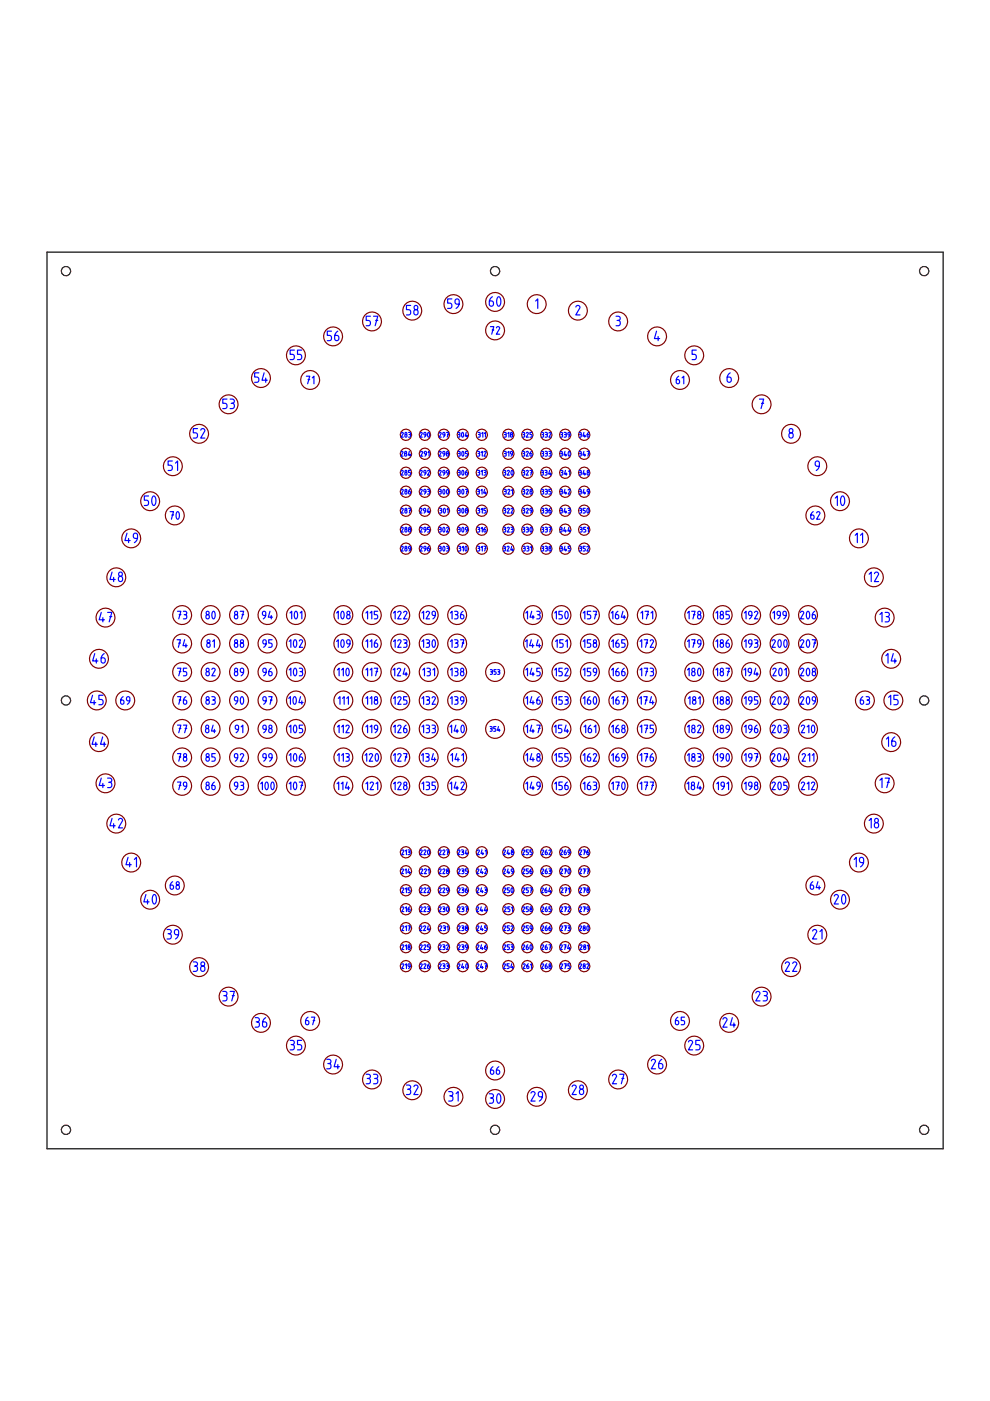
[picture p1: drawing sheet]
<svg xmlns="http://www.w3.org/2000/svg" width="210mm" height="297mm" viewBox="0 0 210 297" stroke-linecap="round" stroke-linejoin="round" font-family="sans-serif">
<g fill="none" stroke="#000" stroke-width=".25">
<path d="M10 53.5h190v190.1h-190z"/>
<circle cx="14" cy="57.5" r="1.01"/>
<circle cx="105" cy="57.5" r="1.01"/>
<circle cx="195.9" cy="57.5" r="1.01"/>
<circle cx="14" cy="148.5" r="1.01"/>
<circle cx="195.9" cy="148.5" r="1.01"/>
<circle cx="14" cy="239.5" r="1.01"/>
<circle cx="105" cy="239.5" r="1.01"/>
<circle cx="195.9" cy="239.5" r="1.01"/>
</g>
<g fill="none" stroke="#800000" stroke-width=".25">
<circle cx="62.7" cy="75.3" r="2.01"/>
<circle cx="70.6" cy="71.3" r="2.01"/>
<circle cx="78.9" cy="68.2" r="2.01"/>
<circle cx="87.4" cy="65.9" r="2.01"/>
<circle cx="96.1" cy="64.5" r="2.01"/>
<circle cx="105" cy="64" r="2.01"/>
<circle cx="105" cy="70.1" r="2.01"/>
<circle cx="113.8" cy="64.5" r="2.01"/>
<circle cx="122.5" cy="65.9" r="2.01"/>
<circle cx="131.1" cy="68.2" r="2.01"/>
<circle cx="139.3" cy="71.3" r="2.01"/>
<circle cx="147.2" cy="75.3" r="2.01"/>
<circle cx="36.6" cy="98.8" r="2.01"/>
<circle cx="42.2" cy="92" r="2.01"/>
<circle cx="48.5" cy="85.7" r="2.01"/>
<circle cx="55.3" cy="80.2" r="2.01"/>
<circle cx="65.8" cy="80.6" r="2.01"/>
<circle cx="86.1" cy="96.2" r="1.21"/>
<circle cx="86.1" cy="92.2" r="1.21"/>
<circle cx="90.1" cy="96.2" r="1.21"/>
<circle cx="90.1" cy="92.2" r="1.21"/>
<circle cx="94.1" cy="96.2" r="1.21"/>
<circle cx="94.1" cy="92.2" r="1.21"/>
<circle cx="98.1" cy="96.2" r="1.21"/>
<circle cx="98.1" cy="92.2" r="1.21"/>
<circle cx="102.2" cy="96.2" r="1.21"/>
<circle cx="102.2" cy="92.2" r="1.21"/>
<circle cx="107.8" cy="96.2" r="1.21"/>
<circle cx="107.8" cy="92.2" r="1.21"/>
<circle cx="111.8" cy="96.2" r="1.21"/>
<circle cx="111.8" cy="92.2" r="1.21"/>
<circle cx="115.8" cy="96.2" r="1.21"/>
<circle cx="115.8" cy="92.2" r="1.21"/>
<circle cx="119.8" cy="96.2" r="1.21"/>
<circle cx="119.8" cy="92.2" r="1.21"/>
<circle cx="123.9" cy="96.2" r="1.21"/>
<circle cx="123.9" cy="92.2" r="1.21"/>
<circle cx="144.2" cy="80.6" r="2.01"/>
<circle cx="154.6" cy="80.2" r="2.01"/>
<circle cx="161.5" cy="85.7" r="2.01"/>
<circle cx="167.7" cy="92" r="2.01"/>
<circle cx="173.3" cy="98.8" r="2.01"/>
<circle cx="27.8" cy="114.1" r="2.01"/>
<circle cx="31.8" cy="106.3" r="2.01"/>
<circle cx="37.1" cy="109.3" r="2.01"/>
<circle cx="86.1" cy="100.2" r="1.21"/>
<circle cx="86.1" cy="104.3" r="1.21"/>
<circle cx="86.1" cy="116.3" r="1.21"/>
<circle cx="86.1" cy="108.3" r="1.21"/>
<circle cx="86.1" cy="112.3" r="1.21"/>
<circle cx="90.1" cy="104.3" r="1.21"/>
<circle cx="90.1" cy="116.3" r="1.21"/>
<circle cx="90.1" cy="100.2" r="1.21"/>
<circle cx="90.1" cy="108.3" r="1.21"/>
<circle cx="90.1" cy="112.3" r="1.21"/>
<circle cx="94.1" cy="100.2" r="1.21"/>
<circle cx="94.1" cy="104.3" r="1.21"/>
<circle cx="94.1" cy="116.3" r="1.21"/>
<circle cx="94.1" cy="108.3" r="1.21"/>
<circle cx="94.1" cy="112.3" r="1.21"/>
<circle cx="98.1" cy="100.2" r="1.21"/>
<circle cx="98.1" cy="104.3" r="1.21"/>
<circle cx="98.1" cy="116.3" r="1.21"/>
<circle cx="98.1" cy="108.3" r="1.21"/>
<circle cx="98.1" cy="112.3" r="1.21"/>
<circle cx="102.2" cy="100.2" r="1.21"/>
<circle cx="102.2" cy="104.3" r="1.21"/>
<circle cx="102.2" cy="116.3" r="1.21"/>
<circle cx="102.2" cy="108.3" r="1.21"/>
<circle cx="102.2" cy="112.3" r="1.21"/>
<circle cx="107.8" cy="100.2" r="1.21"/>
<circle cx="107.8" cy="116.3" r="1.21"/>
<circle cx="107.8" cy="104.3" r="1.21"/>
<circle cx="107.8" cy="108.3" r="1.21"/>
<circle cx="107.8" cy="112.3" r="1.21"/>
<circle cx="111.8" cy="104.3" r="1.21"/>
<circle cx="111.8" cy="116.3" r="1.21"/>
<circle cx="111.8" cy="100.2" r="1.21"/>
<circle cx="111.8" cy="108.3" r="1.21"/>
<circle cx="111.8" cy="112.3" r="1.21"/>
<circle cx="115.8" cy="104.3" r="1.21"/>
<circle cx="115.8" cy="116.3" r="1.21"/>
<circle cx="115.8" cy="100.2" r="1.21"/>
<circle cx="115.8" cy="108.3" r="1.21"/>
<circle cx="115.8" cy="112.3" r="1.21"/>
<circle cx="119.8" cy="116.3" r="1.21"/>
<circle cx="119.8" cy="104.3" r="1.21"/>
<circle cx="119.8" cy="100.2" r="1.21"/>
<circle cx="119.8" cy="108.3" r="1.21"/>
<circle cx="119.8" cy="112.3" r="1.21"/>
<circle cx="123.9" cy="104.3" r="1.21"/>
<circle cx="123.9" cy="116.3" r="1.21"/>
<circle cx="123.9" cy="100.2" r="1.21"/>
<circle cx="123.9" cy="108.3" r="1.21"/>
<circle cx="123.9" cy="112.3" r="1.21"/>
<circle cx="172.9" cy="109.3" r="2.01"/>
<circle cx="178.1" cy="106.3" r="2.01"/>
<circle cx="182.1" cy="114.1" r="2.01"/>
<circle cx="21" cy="139.7" r="2.01"/>
<circle cx="22.4" cy="130.9" r="2.01"/>
<circle cx="24.7" cy="122.4" r="2.01"/>
<circle cx="38.6" cy="130.4" r="2.01"/>
<circle cx="38.6" cy="136.4" r="2.01"/>
<circle cx="44.6" cy="130.4" r="2.01"/>
<circle cx="44.6" cy="136.4" r="2.01"/>
<circle cx="50.7" cy="130.4" r="2.01"/>
<circle cx="50.7" cy="136.4" r="2.01"/>
<circle cx="56.7" cy="130.4" r="2.01"/>
<circle cx="56.7" cy="136.4" r="2.01"/>
<circle cx="62.7" cy="130.4" r="2.01"/>
<circle cx="62.7" cy="136.4" r="2.01"/>
<circle cx="72.8" cy="130.4" r="2.01"/>
<circle cx="72.8" cy="136.4" r="2.01"/>
<circle cx="78.8" cy="130.4" r="2.01"/>
<circle cx="78.8" cy="136.4" r="2.01"/>
<circle cx="84.9" cy="130.4" r="2.01"/>
<circle cx="84.9" cy="136.4" r="2.01"/>
<circle cx="90.9" cy="130.4" r="2.01"/>
<circle cx="90.9" cy="136.4" r="2.01"/>
<circle cx="96.9" cy="130.4" r="2.01"/>
<circle cx="96.9" cy="136.4" r="2.01"/>
<circle cx="113" cy="130.4" r="2.01"/>
<circle cx="113" cy="136.4" r="2.01"/>
<circle cx="119" cy="130.4" r="2.01"/>
<circle cx="119" cy="136.4" r="2.01"/>
<circle cx="125.1" cy="130.4" r="2.01"/>
<circle cx="125.1" cy="136.4" r="2.01"/>
<circle cx="131.1" cy="130.4" r="2.01"/>
<circle cx="131.1" cy="136.4" r="2.01"/>
<circle cx="137.1" cy="130.4" r="2.01"/>
<circle cx="137.1" cy="136.4" r="2.01"/>
<circle cx="147.2" cy="130.4" r="2.01"/>
<circle cx="147.2" cy="136.4" r="2.01"/>
<circle cx="153.2" cy="130.4" r="2.01"/>
<circle cx="153.2" cy="136.4" r="2.01"/>
<circle cx="159.3" cy="130.4" r="2.01"/>
<circle cx="159.3" cy="136.4" r="2.01"/>
<circle cx="165.3" cy="130.4" r="2.01"/>
<circle cx="165.3" cy="136.4" r="2.01"/>
<circle cx="171.3" cy="130.4" r="2.01"/>
<circle cx="171.3" cy="136.4" r="2.01"/>
<circle cx="185.3" cy="122.4" r="2.01"/>
<circle cx="187.6" cy="130.9" r="2.01"/>
<circle cx="188.9" cy="139.7" r="2.01"/>
<circle cx="20.5" cy="148.5" r="2.01"/>
<circle cx="21" cy="157.3" r="2.01"/>
<circle cx="26.6" cy="148.5" r="2.01"/>
<circle cx="38.6" cy="148.5" r="2.01"/>
<circle cx="38.6" cy="154.5" r="2.01"/>
<circle cx="38.6" cy="142.5" r="2.01"/>
<circle cx="44.6" cy="148.5" r="2.01"/>
<circle cx="44.6" cy="154.5" r="2.01"/>
<circle cx="44.6" cy="142.5" r="2.01"/>
<circle cx="50.7" cy="148.5" r="2.01"/>
<circle cx="50.7" cy="142.5" r="2.01"/>
<circle cx="50.7" cy="154.5" r="2.01"/>
<circle cx="56.7" cy="148.5" r="2.01"/>
<circle cx="56.7" cy="154.5" r="2.01"/>
<circle cx="56.7" cy="142.5" r="2.01"/>
<circle cx="62.7" cy="148.5" r="2.01"/>
<circle cx="62.7" cy="154.5" r="2.01"/>
<circle cx="62.7" cy="142.5" r="2.01"/>
<circle cx="72.8" cy="148.5" r="2.01"/>
<circle cx="72.8" cy="154.5" r="2.01"/>
<circle cx="72.8" cy="142.5" r="2.01"/>
<circle cx="78.8" cy="148.5" r="2.01"/>
<circle cx="78.8" cy="154.5" r="2.01"/>
<circle cx="78.8" cy="142.5" r="2.01"/>
<circle cx="84.9" cy="148.5" r="2.01"/>
<circle cx="84.9" cy="154.5" r="2.01"/>
<circle cx="84.9" cy="142.5" r="2.01"/>
<circle cx="90.9" cy="148.5" r="2.01"/>
<circle cx="90.9" cy="154.5" r="2.01"/>
<circle cx="90.9" cy="142.5" r="2.01"/>
<circle cx="96.9" cy="148.5" r="2.01"/>
<circle cx="96.9" cy="142.5" r="2.01"/>
<circle cx="96.9" cy="154.5" r="2.01"/>
<circle cx="105" cy="154.5" r="2.01"/>
<circle cx="105" cy="142.5" r="2.01"/>
<circle cx="113" cy="148.5" r="2.01"/>
<circle cx="113" cy="154.5" r="2.01"/>
<circle cx="113" cy="142.5" r="2.01"/>
<circle cx="119" cy="148.5" r="2.01"/>
<circle cx="119" cy="154.5" r="2.01"/>
<circle cx="119" cy="142.5" r="2.01"/>
<circle cx="125.1" cy="148.5" r="2.01"/>
<circle cx="125.1" cy="154.5" r="2.01"/>
<circle cx="125.1" cy="142.5" r="2.01"/>
<circle cx="131.1" cy="148.5" r="2.01"/>
<circle cx="131.1" cy="154.5" r="2.01"/>
<circle cx="131.1" cy="142.5" r="2.01"/>
<circle cx="137.1" cy="148.5" r="2.01"/>
<circle cx="137.1" cy="142.5" r="2.01"/>
<circle cx="137.1" cy="154.5" r="2.01"/>
<circle cx="147.2" cy="148.5" r="2.01"/>
<circle cx="147.2" cy="142.5" r="2.01"/>
<circle cx="147.2" cy="154.5" r="2.01"/>
<circle cx="153.2" cy="148.5" r="2.01"/>
<circle cx="153.2" cy="154.5" r="2.01"/>
<circle cx="153.2" cy="142.5" r="2.01"/>
<circle cx="159.3" cy="148.5" r="2.01"/>
<circle cx="159.3" cy="154.5" r="2.01"/>
<circle cx="159.3" cy="142.5" r="2.01"/>
<circle cx="165.3" cy="148.5" r="2.01"/>
<circle cx="165.3" cy="154.5" r="2.01"/>
<circle cx="165.3" cy="142.5" r="2.01"/>
<circle cx="171.3" cy="148.5" r="2.01"/>
<circle cx="171.3" cy="142.5" r="2.01"/>
<circle cx="171.3" cy="154.5" r="2.01"/>
<circle cx="183.4" cy="148.5" r="2.01"/>
<circle cx="188.9" cy="157.3" r="2.01"/>
<circle cx="189.4" cy="148.5" r="2.01"/>
<circle cx="22.4" cy="166.1" r="2.01"/>
<circle cx="24.7" cy="174.6" r="2.01"/>
<circle cx="38.6" cy="160.6" r="2.01"/>
<circle cx="38.6" cy="166.6" r="2.01"/>
<circle cx="44.6" cy="160.6" r="2.01"/>
<circle cx="44.6" cy="166.6" r="2.01"/>
<circle cx="50.7" cy="160.6" r="2.01"/>
<circle cx="50.7" cy="166.6" r="2.01"/>
<circle cx="56.7" cy="160.6" r="2.01"/>
<circle cx="56.7" cy="166.6" r="2.01"/>
<circle cx="62.7" cy="160.6" r="2.01"/>
<circle cx="62.7" cy="166.6" r="2.01"/>
<circle cx="72.8" cy="160.6" r="2.01"/>
<circle cx="72.8" cy="166.6" r="2.01"/>
<circle cx="78.8" cy="160.6" r="2.01"/>
<circle cx="78.8" cy="166.6" r="2.01"/>
<circle cx="84.9" cy="160.6" r="2.01"/>
<circle cx="84.9" cy="166.6" r="2.01"/>
<circle cx="90.9" cy="160.6" r="2.01"/>
<circle cx="90.9" cy="166.6" r="2.01"/>
<circle cx="96.9" cy="160.6" r="2.01"/>
<circle cx="96.9" cy="166.6" r="2.01"/>
<circle cx="113" cy="160.6" r="2.01"/>
<circle cx="113" cy="166.6" r="2.01"/>
<circle cx="119" cy="160.6" r="2.01"/>
<circle cx="119" cy="166.6" r="2.01"/>
<circle cx="125.1" cy="160.6" r="2.01"/>
<circle cx="125.1" cy="166.6" r="2.01"/>
<circle cx="131.1" cy="160.6" r="2.01"/>
<circle cx="131.1" cy="166.6" r="2.01"/>
<circle cx="137.1" cy="160.6" r="2.01"/>
<circle cx="137.1" cy="166.6" r="2.01"/>
<circle cx="147.2" cy="160.6" r="2.01"/>
<circle cx="147.2" cy="166.6" r="2.01"/>
<circle cx="153.2" cy="160.6" r="2.01"/>
<circle cx="153.2" cy="166.6" r="2.01"/>
<circle cx="159.3" cy="160.6" r="2.01"/>
<circle cx="159.3" cy="166.6" r="2.01"/>
<circle cx="165.3" cy="160.6" r="2.01"/>
<circle cx="165.3" cy="166.6" r="2.01"/>
<circle cx="171.3" cy="160.6" r="2.01"/>
<circle cx="171.3" cy="166.6" r="2.01"/>
<circle cx="185.3" cy="174.6" r="2.01"/>
<circle cx="187.6" cy="166.1" r="2.01"/>
<circle cx="27.8" cy="182.9" r="2.01"/>
<circle cx="31.8" cy="190.8" r="2.01"/>
<circle cx="36.6" cy="198.2" r="2.01"/>
<circle cx="37.1" cy="187.7" r="2.01"/>
<circle cx="86.1" cy="196.8" r="1.21"/>
<circle cx="86.1" cy="192.8" r="1.21"/>
<circle cx="86.1" cy="184.7" r="1.21"/>
<circle cx="86.1" cy="188.7" r="1.21"/>
<circle cx="86.1" cy="180.7" r="1.21"/>
<circle cx="90.1" cy="196.8" r="1.21"/>
<circle cx="90.1" cy="192.8" r="1.21"/>
<circle cx="90.1" cy="184.7" r="1.21"/>
<circle cx="90.1" cy="188.7" r="1.21"/>
<circle cx="90.1" cy="180.7" r="1.21"/>
<circle cx="94.1" cy="196.8" r="1.21"/>
<circle cx="94.1" cy="192.8" r="1.21"/>
<circle cx="94.1" cy="184.7" r="1.21"/>
<circle cx="94.1" cy="188.7" r="1.21"/>
<circle cx="94.1" cy="180.7" r="1.21"/>
<circle cx="98.1" cy="196.8" r="1.21"/>
<circle cx="98.1" cy="192.8" r="1.21"/>
<circle cx="98.1" cy="184.7" r="1.21"/>
<circle cx="98.1" cy="188.7" r="1.21"/>
<circle cx="98.1" cy="180.7" r="1.21"/>
<circle cx="102.2" cy="196.8" r="1.21"/>
<circle cx="102.2" cy="192.8" r="1.21"/>
<circle cx="102.2" cy="184.7" r="1.21"/>
<circle cx="102.2" cy="188.7" r="1.21"/>
<circle cx="102.2" cy="180.7" r="1.21"/>
<circle cx="107.8" cy="192.8" r="1.21"/>
<circle cx="107.8" cy="184.7" r="1.21"/>
<circle cx="107.8" cy="196.8" r="1.21"/>
<circle cx="107.8" cy="188.7" r="1.21"/>
<circle cx="107.8" cy="180.7" r="1.21"/>
<circle cx="111.8" cy="196.8" r="1.21"/>
<circle cx="111.8" cy="192.8" r="1.21"/>
<circle cx="111.8" cy="184.7" r="1.21"/>
<circle cx="111.8" cy="180.7" r="1.21"/>
<circle cx="111.8" cy="188.7" r="1.21"/>
<circle cx="115.8" cy="196.8" r="1.21"/>
<circle cx="115.8" cy="192.8" r="1.21"/>
<circle cx="115.8" cy="184.7" r="1.21"/>
<circle cx="115.8" cy="188.7" r="1.21"/>
<circle cx="115.8" cy="180.7" r="1.21"/>
<circle cx="119.8" cy="196.8" r="1.21"/>
<circle cx="119.8" cy="192.8" r="1.21"/>
<circle cx="119.8" cy="184.7" r="1.21"/>
<circle cx="119.8" cy="180.7" r="1.21"/>
<circle cx="119.8" cy="188.7" r="1.21"/>
<circle cx="123.9" cy="192.8" r="1.21"/>
<circle cx="123.9" cy="196.8" r="1.21"/>
<circle cx="123.9" cy="184.7" r="1.21"/>
<circle cx="123.9" cy="180.7" r="1.21"/>
<circle cx="123.9" cy="188.7" r="1.21"/>
<circle cx="172.9" cy="187.7" r="2.01"/>
<circle cx="173.3" cy="198.2" r="2.01"/>
<circle cx="178.1" cy="190.8" r="2.01"/>
<circle cx="182.1" cy="182.9" r="2.01"/>
<circle cx="42.2" cy="205" r="2.01"/>
<circle cx="48.5" cy="211.3" r="2.01"/>
<circle cx="55.3" cy="216.9" r="2.01"/>
<circle cx="65.8" cy="216.5" r="2.01"/>
<circle cx="86.1" cy="204.8" r="1.21"/>
<circle cx="86.1" cy="200.8" r="1.21"/>
<circle cx="90.1" cy="204.8" r="1.21"/>
<circle cx="90.1" cy="200.8" r="1.21"/>
<circle cx="94.1" cy="204.8" r="1.21"/>
<circle cx="94.1" cy="200.8" r="1.21"/>
<circle cx="98.1" cy="204.8" r="1.21"/>
<circle cx="98.1" cy="200.8" r="1.21"/>
<circle cx="102.2" cy="204.8" r="1.21"/>
<circle cx="102.2" cy="200.8" r="1.21"/>
<circle cx="107.8" cy="204.8" r="1.21"/>
<circle cx="107.8" cy="200.8" r="1.21"/>
<circle cx="111.8" cy="204.8" r="1.21"/>
<circle cx="111.8" cy="200.8" r="1.21"/>
<circle cx="115.8" cy="204.8" r="1.21"/>
<circle cx="115.8" cy="200.8" r="1.21"/>
<circle cx="119.8" cy="204.8" r="1.21"/>
<circle cx="119.8" cy="200.8" r="1.21"/>
<circle cx="123.9" cy="204.8" r="1.21"/>
<circle cx="123.9" cy="200.8" r="1.21"/>
<circle cx="144.2" cy="216.5" r="2.01"/>
<circle cx="154.6" cy="216.9" r="2.01"/>
<circle cx="161.5" cy="211.3" r="2.01"/>
<circle cx="167.7" cy="205" r="2.01"/>
<circle cx="62.7" cy="221.7" r="2.01"/>
<circle cx="70.6" cy="225.7" r="2.01"/>
<circle cx="78.9" cy="228.9" r="2.01"/>
<circle cx="87.4" cy="231.2" r="2.01"/>
<circle cx="96.1" cy="232.5" r="2.01"/>
<circle cx="105" cy="233" r="2.01"/>
<circle cx="105" cy="227" r="2.01"/>
<circle cx="113.8" cy="232.5" r="2.01"/>
<circle cx="122.5" cy="231.2" r="2.01"/>
<circle cx="131.1" cy="228.9" r="2.01"/>
<circle cx="139.3" cy="225.7" r="2.01"/>
<circle cx="147.2" cy="221.7" r="2.01"/>
</g>
<g fill="none" stroke="#00f" stroke-width=".25">
<path d="M54.9 79h-.9v.9l.6 .1 .3 .4-.2 .6-.7 .1M56 79l-.4 1.6h1.1M62.4 74.2h-.9v.9l.7 .1 .2 .4-.2 .6h-.7M64 74.2h-.9v.9l.6 .1 .3 .4-.2 .6h-.7M65 79.8h.7l-.5 1.6M70.3 70.2h-.9v.9l.6 .1 .3 .4-.2 .6h-.7M71.6 70.2l-.5 .6-.1 1 .2 .4h.4l.2-.3v-.6l-.3-.2h-.5M78.5 67h-.9v.9l.7 .1 .2 .4-.2 .6-.7 .1M79.2 67h.9l-.6 2.1M79.7 67.9h.4M87.1 64.8h-.9v.9h.6l.3 .4-.2 .6-.7 .1M87.9 65.8l.3-.1 .4 .2v.5l-.2 .3-.3 .1-.3-.2-.1-.5z"/>
<path d="M95.8 63.4h-.9v.9h.7l.2 .4-.2 .6-.7 .1M97.3 64.5h-.5l-.3-.2v-.6l.2-.2 .4-.1 .3 .4-.2 1-.5 .6M104 69.2h.7l-.4 1.7M104.3 70h.4M104.4 62.9l-.5 .6-.2 1 .3 .4 .4-.1 .2-.2v-.6l-.3-.2h-.5M105.2 69.5l.4-.2 .3 .3-.7 1.3h.7M105.6 63l.2-.1 .2 .2a1.75 1.75 0 0 1-.1 1.8h-.2l-.2-.1a1.75 1.75 0 0 1 .1-1.8zM113.6 63.8l.4-.4v2M122.1 65.1l.2-.3h.3l.4 .4-.9 1.6h.9M130.6 67l.7 .1 .2 .4-.1 .3-.3 .1 .4 .3v.6l-.3 .2-.6 .1M130.8 67.9h.3M139.2 70.2l-.4 1.6h1.1"/>
<path d="M139.5 71.3v.9M143.9 79.8l-.4 .4-.1 .8 .2 .3h.3l.2-.2-.1-.5-.6-.1M147.6 74.2h-.9v.9l.7 .1 .2 .4-.2 .6h-.7M154.8 79l-.5 .6-.1 1 .2 .4h.4l.2-.3v-.6l-.3-.1-.5-.1M36.5 97.7h-.9v.9l.7 .1 .2 .4-.2 .6-.7 .1M37.2 98.2l.5-.5v2.1M41.9 90.9h-.9v.9h.6l.3 .4-.2 .6-.7 .1M42.6 91.2l.1-.2 .4-.1 .3 .4-.9 1.6h.9M48.1 84.6h-.9v.9l.7 .1 .2 .4-.2 .6h-.7M48.8 84.6l.7 .1 .2 .4-.1 .3-.4 .1 .5 .3-.1 .6-.2 .2h-.6M49 85.5h.2M56.3 80.2v.9"/>
<path d="M65.3 80.5h.4M66.2 80.1l.4-.3v1.6M85 95.9l.3-.2 .2 .2-.5 .8h.5M85.1 91.8l.2-.1 .2 .2-.4 .8h.4M85.1 99.9l.2-.2 .2 .2-.4 .8h.4M86.6 91.7h.4l.1 .2-.3 .2 .3 .2-.1 .3-.4 .1M86.7 92.1h.1M86.8 95.7l-.2 .8h.5M87 96.3v.4M87.1 99.7h-.5v.5h.4l.1 .2-.1 .3h-.4M89.1 91.8l.2-.1 .2 .2-.4 .8h.4M89.1 99.9l.2-.2 .2 .2-.4 .8h.4"/>
<path d="M89.2 95.9l.2-.2 .2 .2-.4 .8h.4M90.3 92.2l-.4-.1 .1-.4h.2l.1 .2-.1 .5-.2 .3M90.4 96.3l-.4-.1 .1-.5h.2l.1 .2v.5l-.3 .3M90.7 99.9l.2-.2 .2 .2-.5 .8h.5M90.8 95.9l.2-.2v1M90.8 91.7h.2l.1 .4-.2 .6-.2-.4zM93.1 91.8l.3-.1 .1 .2-.4 .8h.4M93.1 95.9l.3-.2 .1 .2-.4 .8h.4M93.1 99.9l.3-.2 .1 .2-.4 .8h.4M94.3 92.2l-.4-.1 .1-.4h.2l.1 .2v.5l-.3 .3M94.3 96.3l-.4-.1 .1-.5h.2l.1 .2v.5l-.3 .3M94.7 91.7h.4l-.3 1"/>
<path d="M94.9 92.1h.2M97.1 91.7h.3l.1 .2-.2 .2 .2 .2v.3l-.4 .1M97.1 95.7h.4l.1 .2-.3 .3 .3 .1-.1 .3-.4 .1M97.1 99.7l.4 .1 .1 .2-.3 .2 .3 .1-.1 .3-.4 .1M97.2 92.1h.1M97.2 96.2h.1M98 91.7h.2l.1 .4-.2 .6-.2-.4zM98 95.7l.2 .1 .1 .3-.2 .6-.2-.4zM98 99.8h.2l.1 .3-.2 .6-.2-.4zM98.9 91.7l-.3 .8h.6M99 99.7l-.2 .3-.1 .5 .1 .2h.2l.1-.4-.4-.1M99 92.2v.5"/>
<path d="M99.1 95.7h-.4v.5h.3l.1 .2-.1 .3h-.3M101.3 95.7h.3l.1 .2-.2 .3 .2 .1v.3l-.4 .1M101.3 99.7l.3 .1 .1 .2-.2 .2 .2 .1v.3l-.4 .1M101.4 91.7h.3l.1 .2-.2 .2 .2 .2v.3l-.4 .1M101.4 96.2h.1M101.5 92.1h.1M102 95.9l.3-.2v1M102 100l.3-.3v1M102.2 91.9l.2-.2v1M102.6 99.7l.3 .1 .1 .2-.2 .2 .2 .1v.3l-.4 .1M102.6 95.9l.3-.2 .1 .2-.4 .8h.4M102.7 91.9l.2-.2v1"/>
<path d="M106.8 99.7l.3 .1 .1 .2-.2 .2 .2 .1v.3l-.4 .1M106.9 91.7h.3l.1 .2-.2 .2 .2 .2v.3l-.4 .1M106.9 95.7h.3l.1 .2-.2 .3 .2 .1v.3l-.4 .1M107 92.1h.1M107 96.2h.1M107.6 99.9l.2-.2 .2 .2-.4 .8h.4M107.7 91.9l.2-.2v1M107.7 95.9l.2-.2v1M108.5 99.8h.2l.1 .3-.2 .6-.3-.4zM108.7 96.3l-.4-.1v-.5h.3l.1 .2-.1 .5-.3 .3M110.8 91.7h.3l.1 .2-.2 .2 .2 .2v.3l-.4 .1M110.8 95.7h.3l.1 .2-.2 .3 .2 .1v.3l-.4 .1"/>
<path d="M110.8 99.7l.3 .1 .1 .2-.2 .2 .2 .1v.3l-.4 .1M110.9 92.1h.1M110.9 96.2h.1M111.6 91.8l.2-.1 .2 .2-.4 .8h.4M111.6 95.9l.2-.2 .2 .2-.4 .8h.4M111.6 99.9l.2-.2 .2 .2-.4 .8h.4M112.4 99.7h.4l-.3 1M112.7 95.7l-.3 .3v.5l.1 .2h.2l.1-.4-.4-.1M112.8 91.7h-.4v.4l.3 .1 .1 .2-.1 .2-.3 .1M114.8 99.7l.3 .1 .1 .2-.2 .2 .2 .1v.3l-.4 .1M114.8 91.7h.3l.2 .2-.3 .2 .2 .2v.3l-.4 .1M114.8 95.7h.3l.2 .2-.3 .3 .2 .1v.3l-.4 .1"/>
<path d="M114.9 92.1h.1M114.9 96.2h.1M115.5 99.7l.4 .1 .1 .2-.2 .2 .2 .1v.3l-.5 .1M115.6 91.7h.3l.1 .2-.2 .2 .2 .2v.3l-.4 .1M115.6 95.7h.3l.1 .2-.2 .3 .2 .1v.3l-.4 .1M115.7 92.1h.1M115.7 96.2h.1M116.4 95.7h.3l.1 .2-.2 .3 .2 .1v.3l-.4 .1M116.4 91.8l.2-.1 .2 .2-.4 .8h.4M116.5 96.2h.1M116.5 99.7l-.2 .8h.6M118.8 95.7h.3l.1 .2-.2 .3 .2 .1v.3l-.4 .1"/>
<path d="M118.8 91.7h.4l.1 .2-.2 .2 .2 .2v.3l-.5 .1M118.9 99.7l.3 .1 .1 .2-.2 .2 .2 .1v.3l-.4 .1M118.9 96.2h.1M119 92.1h.1M119.6 91.7h.3l.2 .2-.3 .2 .3 .2-.1 .3-.4 .1M119.7 92.1h.1M119.8 95.7l-.2 .8h.5M119.9 99.7l-.2 .8h.5M120 96.3v.4M120.6 100l.2-.3v1M120.6 95.7l.2 .1 .1 .3-.2 .6-.2-.4zM120.8 92.2l-.4-.1 .1-.4h.2l.1 .2v.5l-.3 .3"/>
<path d="M122.8 91.7h.3l.2 .2-.3 .2 .2 .2v.3l-.4 .1M122.8 95.7h.3l.2 .2-.3 .3 .2 .1v.3l-.4 .1M122.8 99.7l.3 .1 .2 .2-.3 .2 .2 .1v.3l-.4 .1M122.9 92.1h.1M122.9 96.2h.1M123.8 91.7l-.2 .8h.5M123.8 95.7l-.2 .8h.5M123.8 99.7l-.2 .8h.5M124 92.2v.5M124 96.3v.4M124.5 95.7h.4l-.3 1M124.7 96.2h.2"/>
<path d="M124.8 91.7l-.3 .3v.5l.1 .2 .2-.1 .1-.4-.4-.1M144.6 80.1l.4-.3v1.6M161 84.6h.9l-.5 2M161.5 85.5h.4M167.4 91.9l.4-.1 .3 .2 .1 .5-.2 .3-.4 .1-.3-.2v-.5zM173.7 98.9h-.5l-.3-.2-.1-.6 .2-.3h.5l.2 .4-.1 1-.5 .6M26.9 113l-.4 1.6h1.1M27.3 114.2v.9M29.1 114.2l-.5-.1-.3-.1v-.6l.2-.3h.4l.3 .4-.2 1-.5 .6M31.5 105.2h-.9v.9h.7l.2 .4-.2 .6-.7 .1M32.4 105.2h.3l.2 .1a1.75 1.75 0 0 1-.1 1.8l-.2 .1-.2-.2a1.75 1.75 0 0 1 0-1.8zM36.1 108.5h.7l-.5 1.6"/>
<path d="M36.4 109.2h.4M37.5 108.5l.3 .1 .2 .5v.7l-.3 .3-.2-.1-.2-.6zM85.1 103.9l.2-.1 .2 .2-.4 .8h.4M85.1 107.9l.2-.1 .2 .2-.4 .8h.4M85.1 112l.2-.2 .2 .2-.4 .8h.4M85.1 116l.2-.2 .2 .2-.4 .8h.4M86.6 107.8h.5l-.3 1M86.8 108.2h.3M87 103.8l-.3 .2-.1 .5 .1 .2h.3v-.4l-.4-.1M87.1 116.4l-.4-.1v-.4l.3-.1 .1 .2-.1 .5-.3 .3M89 107.9l.3-.1 .2 .2-.5 .8h.5M89.1 103.9l.2-.1 .2 .2-.4 .8h.4"/>
<path d="M89.1 112l.2-.2 .2 .2-.4 .8h.4M89.1 116l.2-.2 .2 .2-.4 .8h.4M90.2 108.3l-.4-.1 .1-.4h.2l.2 .2-.1 .5-.3 .3M90.3 100.3l-.4-.1 .1-.4h.2l.1 .2-.1 .4-.2 .3M90.3 104.3l-.4-.1 .1-.4h.2l.1 .2-.1 .5-.2 .3M90.3 112.4l-.4-.1 .1-.5h.2l.1 .2-.1 .5-.2 .3M90.3 116.4l-.4-.1 .1-.4 .2-.1 .1 .2-.1 .5-.2 .3M90.6 103.8h.4l.1 .2-.2 .2 .2 .1v.3l-.5 .2M90.8 104.2h.1M90.8 107.8l-.2 .8h.5M91 115.8l-.3 .3-.1 .5 .2 .2h.2l.1-.4-.4-.1M91 108.3v.5"/>
<path d="M91.1 111.8h-.5v.4l.4 .1 .1 .2-.1 .3h-.4M93.1 111.8h.3l.1 .2-.2 .2 .2 .2v.3l-.4 .1M93.1 115.8h.3l.1 .2-.2 .3 .2 .1v.3l-.4 .1M93.1 103.8h.3l.1 .2-.2 .2 .2 .1v.3l-.4 .2M93.2 107.8h.3l.2 .2-.3 .2 .2 .2v.3l-.4 .1M93.2 104.2h.1M93.2 112.2h.1M93.2 116.3h.1M93.3 108.2h.1M94 103.8h.2l.1 .4-.2 .6-.2-.4zM94 111.8h.2l.1 .4-.2 .6-.2-.4zM94 115.9h.2l.1 .3-.2 .6-.2-.4z"/>
<path d="M94.1 107.8h.2l.1 .4-.2 .6-.2-.4zM94.3 100.3l-.4-.1 .1-.4h.2l.1 .2v.4l-.3 .3M94.7 115.8h.3l.1 .2-.2 .3 .2 .1v.3l-.4 .1M94.7 112l.2-.2 .2 .2-.4 .8h.4M94.8 108l.2-.2v1M94.8 116.3h.1M94.8 103.8h.2l.1 .4-.2 .6-.2-.4zM95.1 100.3l-.4-.1 .1-.4h.2l.1 .2-.1 .4-.2 .3M97.1 103.8h.4l.1 .2-.3 .2 .3 .1-.1 .3-.4 .2M97.1 107.8h.4l.1 .2-.3 .2 .3 .2-.1 .3-.4 .1M97.1 111.8h.4l.1 .2-.3 .2 .3 .2-.1 .3-.4 .1M97.2 115.8h.4l.1 .2-.2 .3 .2 .1v.3l-.5 .1"/>
<path d="M97.2 108.2h.1M97.2 104.2h.1M97.2 112.2h.1M97.2 100.2h.1M97.3 116.3h.2M98 116l.2-.2v1M98 103.8h.2l.1 .4-.2 .6-.2-.4zM98 107.8h.2l.1 .4-.2 .6-.2-.4zM98 111.8h.2l.1 .4-.2 .6-.2-.4zM98.7 103.8h.4l-.2 1M98.7 115.9h.2l.1 .3-.2 .6-.2-.4zM98.9 104.2h.2"/>
<path d="M99.1 112.4l-.4-.1 .1-.5h.2l.1 .2v.5l-.3 .3M101.2 103.8h.3l.1 .2-.2 .2 .2 .1v.3l-.4 .2M101.3 107.8h.3l.1 .2-.2 .2 .2 .2v.3l-.4 .1M101.3 111.8h.3l.1 .2-.2 .2 .2 .2v.3l-.4 .1M101.3 115.8h.3l.1 .2-.2 .3 .2 .1v.3l-.4 .1M101.3 104.2h.1M101.4 108.2h.1M101.4 112.2h.1M101.4 116.3h.1M101.4 100.2h.1M102 104l.2-.2v1M102 108l.3-.2v1"/>
<path d="M102 112l.3-.2v1M102 116l.3-.2v1M102.6 115.8h.4l-.2 1M102.7 100.2h.1M102.8 103.8l-.3 .7h.6M102.8 116.3h.2M102.9 111.8l-.2 .3-.1 .5 .1 .2h.2l.1-.5-.4-.1M102.9 104.3v.5M103 107.8h-.4v.4h.3l.1 .2-.1 .3-.3 .1M106.7 115.8h.3l.2 .2-.3 .3 .2 .1v.3l-.4 .1M106.8 107.8h.3l.1 .2-.2 .2 .2 .2v.3l-.4 .1M106.8 111.8h.3l.1 .2-.2 .2 .2 .2v.3l-.4 .1"/>
<path d="M106.8 116.3h.1M106.9 103.8h.3l.1 .2-.2 .2 .2 .1v.3l-.4 .2M106.9 108.2h.1M106.9 112.2h.1M106.9 100.2h.1M107 104.2h.1M107.5 116l.3-.2 .1 .2-.4 .8h.4M107.6 107.9l.2-.1 .2 .2-.4 .8h.4M107.6 112l.2-.2 .2 .2-.4 .8h.4M107.7 103.9l.2-.1 .2 .2-.4 .8h.4M108.3 111.8h.4l.1 .2-.2 .2 .2 .2v.3l-.5 .1M108.3 107.9l.3-.1 .2 .2-.5 .8h.5"/>
<path d="M108.5 104l.2-.2v1M108.5 112.2h.1M108.5 115.8l-.2 .8h.5M108.7 116.4v.4M110.8 103.8h.3l.1 .2-.2 .2 .2 .1v.3l-.4 .2M110.8 107.8h.3l.1 .2-.2 .2 .2 .2v.3l-.4 .1M110.8 111.8h.3l.1 .2-.2 .2 .2 .2v.3l-.4 .1M110.9 115.8h.3l.2 .2-.3 .3 .2 .1v.3l-.4 .1M110.9 108.2h.1M110.9 104.2h.1M110.9 112.2h.1M110.9 100.2h.1"/>
<path d="M111 116.3h.1M111.6 111.8h.3l.1 .2-.2 .2 .2 .2v.3l-.4 .1M111.6 103.9l.2-.1 .2 .2-.4 .8h.4M111.6 107.9l.2-.1 .2 .2-.4 .8h.4M111.7 115.8h.3l.1 .2-.2 .3 .2 .1v.3l-.4 .1M111.7 112.2h.1M111.8 116.3h.1M112.5 116l.2-.2v1M112.5 111.8h.2l.1 .4-.2 .6-.2-.4zM112.6 100.2h.2M112.8 108.3l-.4-.1 .1-.4h.2l.1 .2-.1 .5-.2 .3M114.8 103.8h.3l.2 .2-.3 .2 .2 .1v.3l-.4 .2"/>
<path d="M114.8 107.8h.3l.2 .2-.3 .2 .2 .2v.3l-.4 .1M114.8 111.8h.3l.2 .2-.3 .2 .2 .2v.3l-.4 .1M114.8 115.8h.3l.2 .2-.3 .3 .2 .1v.3l-.4 .1M114.9 100.2h.1M114.9 108.2h.1M114.9 104.2h.1M114.9 112.2h.1M114.9 116.3h.1M115.6 103.8h.3l.1 .2-.2 .2 .2 .1v.3l-.4 .2M115.6 107.8h.3l.1 .2-.2 .2 .2 .2v.3l-.4 .1M115.6 111.8h.3l.1 .2-.2 .2 .2 .2v.3l-.4 .1M115.6 115.8h.3l.1 .2-.2 .3 .2 .1v.3l-.4 .1"/>
<path d="M115.7 100.2h.1M115.7 108.2h.1M115.7 104.2h.1M115.7 112.2h.1M115.7 116.3h.1M116.4 111.8h.4l-.3 1M116.6 112.2h.2M116.7 107.8l-.2 .3-.1 .5 .1 .2 .2-.1 .1-.4-.4-.1M116.7 100.3v.4M116.8 103.8h-.4v.4h.3l.1 .2-.1 .3-.3 .1M118.7 111.8h.4l.1 .2-.2 .2 .2 .2-.1 .3-.4 .1M118.8 103.8h.3l.1 .2-.2 .2 .2 .1v.3l-.4 .2"/>
<path d="M118.8 107.8h.3l.1 .2-.2 .2 .2 .2v.3l-.4 .1M118.8 115.8h.3l.1 .2-.2 .3 .2 .1v.3l-.4 .1M118.8 112.2h.2M118.9 108.2h.1M118.9 104.2h.1M118.9 116.3h.1M119 100.2h.1M119.7 111.8l-.2 .8h.6M119.8 103.8l-.2 .7h.5M119.8 107.8l-.2 .8h.5M119.8 115.8l-.2 .8h.5M119.9 112.4v.4"/>
<path d="M120 104.3v.5M120 108.3v.5M120 116.4v.4M120.1 100.3v.4M120.5 107.8h.3l.1 .2-.2 .2 .2 .2v.3l-.4 .1M120.5 103.9l.2-.1 .2 .2-.4 .8h.4M120.6 108.2h.1M120.6 111.8l-.2 .8h.6M120.8 112.4v.4M120.9 115.8h-.4v.5h.3l.1 .2-.1 .3h-.3M122.8 103.8h.3l.2 .2-.3 .2 .2 .1v.3l-.4 .2M122.9 107.8h.3l.1 .2-.2 .2 .2 .2v.3l-.4 .1"/>
<path d="M122.9 115.8h.3l.1 .2-.2 .3 .2 .1v.3l-.4 .1M122.9 104.2h.1M122.9 100.2h.1M123 111.8h.3l.1 .2-.2 .2 .2 .2v.3l-.4 .1M123 108.2h.1M123 116.3h.1M123.1 112.2h.1M123.8 103.8l-.2 .7h.5M124 100.3v.4M124 104.3v.5M124.1 107.8h-.5v.4h.4l.1 .2-.1 .3-.4 .1M124.1 115.8h-.5v.5h.4l.1 .2-.1 .3h-.4"/>
<path d="M124.2 111.8h-.4v.4l.3 .1 .1 .2-.1 .3h-.3M124.4 116l.3-.2 .2 .2-.5 .8h.5M124.5 112l.3-.2v1M124.6 107.8h.1l.2 .4-.2 .6-.3-.4zM124.9 104.3l-.4-.1 .1-.4h.2l.1 .2v.5l-.3 .3M172.4 108.5l-.4 .4-.1 .8 .2 .3h.3l.2-.2-.1-.4-.6-.2M173.2 108.7l.3-.2 .4 .3-.8 1.3h.8M177.1 105.6l.4-.4v2M178.5 105.2h.2l.2 .1a1.75 1.75 0 0 1-.1 1.8l-.2 .1-.2-.2a1.75 1.75 0 0 1 .1-1.8zM181.3 113.5l.5-.5v2.1M182.4 113.5l.5-.5v2.1M20.1 138.6l-.5 1.5h1.2"/>
<path d="M20.4 139.7v.9M21.5 129.8l-.5 1.6h1.1M21.8 131v.9M22.1 138.6l-.5 .5-.2 1 .3 .4h.4l.2-.3-.1-.5-.2-.2h-.5M22.8 129.8h.9l-.6 2.1M23.3 130.7h.4M23.8 121.3l-.5 1.6h1.1M24.1 122.4v.9M25.2 122.3l.4-.1 .3 .2 .1 .5-.2 .3-.3 .1-.3-.2-.1-.5zM37.5 135.6h.8l-.5 1.6M37.6 129.6h.7l-.4 1.6M37.9 136.4h.4"/>
<path d="M38 130.3h.3M38.9 129.6h.5l.2 .4-.4 .3 .4 .2v.5l-.3 .2h-.4M39.1 130.3h.1M39.2 135.6l-.4 1.3h.9M39.4 136.5v.7M45.1 136l.4-.4v1.6M45.1 129.7h.3l.2 .5v.7l-.3 .3-.2-.1-.2-.5zM50.9 129.6h.8l-.5 1.6M51.3 130.3h.4M56.3 130.5l-.6-.2-.1-.4 .2-.2 .4-.1 .2 .4-.2 .8-.4 .4M56.4 136.5l-.6-.1-.1-.5 .2-.2h.4l.1 .3-.1 .8-.4 .4M57.2 129.6l-.3 1.3h.9"/>
<path d="M57.5 130.5v.7M57.7 135.6h-.7v.8h.5l.2 .3-.2 .5h-.5M61.3 136l.4-.4v1.6M61.5 130l.3-.4v1.6M62.4 135.7h.3l.2 .6-.1 .6-.2 .3-.2-.1-.2-.5zM62.6 129.7h.3l.2 .5-.1 .7-.2 .3-.3-.1-.1-.5zM63.5 135.9l.4-.3 .3 .4-.7 1.2h.7M63.6 130l.4-.4v1.6M71.4 130l.3-.4v1.6M71.4 136l.3-.4v1.6M72.5 129.7h.3l.2 .5-.1 .7-.3 .3-.2-.1-.1-.5zM72.5 135.7h.3l.2 .6-.1 .6-.3 .3-.2-.1-.1-.5z"/>
<path d="M74.2 136.5l-.6-.1-.1-.5 .2-.2h.3l.2 .3-.1 .8-.4 .4M77.6 130l.3-.4v1.6M77.6 136l.3-.4v1.6M78.5 130l.3-.4v1.6M78.5 136l.3-.4v1.6M79.9 135.6l-.4 .5-.1 .8 .2 .3h.3l.2-.2-.1-.5-.6-.1M80.1 129.6h-.7v.7l.5 .1 .2 .3-.2 .5h-.5M83.4 130l.4-.4v1.6M83.4 136l.4-.4v1.6M84.3 129.9l.4-.3 .3 .3-.7 1.3h.7M84.3 135.9l.4-.3 .3 .4-.7 1.2h.7M85.6 135.6l.5 .1 .2 .3-.4 .4 .4 .2-.1 .5-.2 .1h-.4"/>
<path d="M85.6 129.9l.4-.3 .3 .3-.7 1.3h.7M85.8 136.4h.1M89.5 130l.3-.4v1.6M89.5 136l.3-.4v1.6M90.4 135.6l.5 .1 .2 .3-.4 .4 .3 .2v.5l-.2 .1h-.4M90.4 129.9l.4-.3 .3 .3-.7 1.3h.7M90.5 136.4h.2M91.8 135.7h.3l.2 .6-.1 .6-.2 .3-.2-.1-.2-.5zM92.3 130.5l-.6-.2-.1-.4 .2-.2 .3-.1 .2 .4-.1 .8-.4 .4M95.5 130l.4-.4v1.6M95.5 136l.4-.4v1.6M96.4 129.6h.5l.2 .4-.4 .3 .4 .2v.5l-.3 .2h-.4"/>
<path d="M96.4 135.6l.5 .1 .2 .3-.4 .4 .4 .2v.5l-.3 .1h-.4M96.6 130.3h.1M96.6 136.4h.1M97.6 135.6h.8l-.5 1.6M98 136.4h.4M98.2 129.6l-.5 .5-.1 .8 .2 .3h.4l.1-.3v-.4l-.6-.2M111.4 136l.4-.4v1.6M111.5 130l.3-.4v1.6M112.7 135.6l-.4 1.3h.9M112.7 129.6l-.3 1.3h.9M112.9 136.5v.7M113 130.5v.7"/>
<path d="M113.8 129.6h.5l.2 .4-.3 .3 .3 .2v.5l-.2 .2h-.5M114 130.3h.2M114.1 135.6l-.4 1.3h.9M114.3 136.5v.7M117.6 130l.4-.4v1.6M117.8 136l.3-.4v1.6M119.2 129.6h-.7v.7l.5 .1 .2 .3-.1 .5h-.6M119.4 135.6h-.7v.8h.5l.2 .3-.2 .5h-.5M119.9 136l.4-.4v1.6M120 129.7h.3l.2 .5-.1 .7-.3 .3-.2-.1-.1-.5zM123.6 130l.4-.4v1.6M123.6 136l.4-.4v1.6"/>
<path d="M125.3 129.6h-.8v.7l.6 .1 .2 .3-.2 .5h-.6M125.3 135.6h-.8v.8h.6l.2 .3-.2 .5h-.6M125.8 129.6h.7l-.4 1.6M126.1 130.3h.4M129.6 130l.3-.4v1.6M129.7 136l.3-.4v1.6M131 129.6l-.4 .5-.1 .8 .2 .3h.3l.2-.3-.1-.4-.6-.2M131.1 135.6l-.4 .5-.1 .8 .2 .3h.3l.2-.2-.1-.5-.6-.1M132.1 129.6l-.4 1.3h.9M132.4 130.5v.7M132.5 135.6h-.7v.8h.5l.2 .3-.1 .5h-.6M135.7 136l.4-.4v1.6"/>
<path d="M135.9 130l.3-.4v1.6M136.6 135.6h.7l-.4 1.6M136.8 129.6h.7l-.5 1.6M137 136.4h.3M137.1 130.3h.4M137.9 135.9l.4-.3 .3 .4-.7 1.2h.7M138 130l.4-.4v1.6M145.8 130l.3-.4v1.6M145.8 136l.3-.4v1.6M146.7 129.6h.7l-.5 1.6M146.7 135.6h.7l-.5 1.6M147 130.3h.4"/>
<path d="M147 136.4h.4M148.6 136.5l-.6-.1-.1-.5 .2-.2h.3l.2 .3-.1 .8-.4 .4M151.8 130l.3-.4v1.6M151.8 136l.3-.4v1.6M154.5 135.6l-.5 .5-.1 .8 .2 .3h.4l.1-.2v-.5l-.6-.1M154.6 129.6h-.7v.7l.6 .1 .1 .3-.1 .5h-.6M157.8 130l.4-.4v1.6M157.8 136l.4-.4v1.6M159.4 130.5l-.6-.2-.1-.4 .2-.2 .3-.1 .2 .4-.1 .8-.4 .4M159.4 136.5l-.6-.1-.1-.5 .2-.2h.3l.2 .3-.1 .8-.4 .4M160 135.6l.5 .1 .2 .3-.4 .4 .4 .2-.1 .5-.2 .1h-.4M160 129.9l.4-.3 .3 .3-.7 1.3h.7"/>
<path d="M160.1 136.4h.2M163.7 135.9l.4-.3 .3 .4-.7 1.2h.7M163.9 130l.3-.4v1.6M165.1 135.7h.3l.2 .6v.6l-.3 .3-.2-.1-.2-.5zM165.4 130.5l-.6-.2v-.4l.1-.2 .4-.1 .2 .4-.1 .8-.5 .4M166.4 135.7h.3l.2 .6-.1 .6-.2 .3-.3-.1-.1-.5zM166.7 130.5l-.6-.2-.1-.4 .2-.2 .3-.1 .2 .4-.1 .8-.4 .4M169.7 129.9l.4-.3 .3 .3-.7 1.3h.7M169.7 135.9l.4-.3 .3 .4-.7 1.2h.7M171.2 129.7h.3l.2 .5-.1 .7-.3 .3-.2-.1-.1-.5zM171.2 135.7h.3l.2 .6-.1 .6-.3 .3-.2-.1-.1-.5zM172.2 135.6h.7l-.4 1.6"/>
<path d="M172.6 136.4h.3M172.7 129.6l-.4 .5-.1 .8 .2 .3h.4l.1-.3v-.4l-.7-.2M184.3 121.7l.4-.4v2M185.4 121.6l.2-.2 .3-.1 .4 .4-.9 1.6h.9M186.6 130.3l.4-.5v2.1M187.7 129.8l.6 .1 .3 .4-.2 .3-.3 .1 .4 .3v.6l-.2 .2-.6 .1M187.8 139l.5-.4v2M187.9 130.7h.2M189.4 138.6l-.5 1.5h1.2M189.7 139.7v.9M19.6 147.4l-.4 1.6h1.1M20 148.5v.9"/>
<path d="M20 156.2l-.5 1.6h1.1M20.3 157.4v.8M21.8 156.2l-.5 1.6h1.1M21.9 147.4h-.9v.9l.6 .1 .3 .3-.2 .6-.7 .1M22.1 157.4v.8M26.1 147.7l-.4 .5-.1 .8 .2 .3h.3l.2-.3-.1-.4-.6-.2M27.5 148.6l-.6-.2-.1-.4 .2-.2h.3l.2 .3-.1 .8-.4 .4M37.6 141.7h.7l-.4 1.6M37.6 147.7h.7l-.4 1.6M37.6 153.7h.7l-.4 1.7M37.6 159.8h.7l-.4 1.6M38 148.4h.3"/>
<path d="M38 142.4h.3M38 154.5h.3M38.9 153.7h.7l-.4 1.7M39.2 154.5h.4M39.4 147.7l-.4 .5-.1 .8 .2 .3h.3l.2-.3-.1-.4-.6-.2M39.6 141.7h-.7v.7h.5l.2 .3-.2 .5-.5 .1M44.9 147.7l.5 .1 .2 .3-.3 .3 .3 .2v.5l-.2 .2h-.5M44.9 141.9l.4-.2 .3 .3-.7 1.3h.7M45.1 148.4h.2M45.2 153.7l-.4 1.3h.9M45.5 154.6v.8M45.6 159.8h-.7v.7h.5l.2 .4-.1 .4-.6 .1"/>
<path d="M50.4 148.6l-.6-.2-.1-.4 .2-.2h.3l.2 .3-.1 .8-.4 .4M50.6 154.6l-.7-.1v-.5l.1-.2h.4l.2 .3-.1 .8-.4 .5M51.1 154.1l.4-.4v1.7M51.2 147.8h.3l.2 .5-.1 .7-.3 .3-.2-.1-.1-.5zM51.6 142.6l-.6-.2v-.4l.1-.3h.4l.2 .3-.1 .8-.5 .5M56.4 142.6l-.6-.2-.1-.4 .2-.3h.4l.1 .3-.1 .8-.4 .5M56.4 148.6l-.6-.2-.1-.4 .2-.2h.4l.1 .3-.1 .8-.4 .4M56.4 154.6l-.6-.1-.1-.5 .2-.2h.4l.1 .3-.1 .8-.4 .5M57 147.7h.7l-.5 1.6M57.3 148.4h.4M57.5 141.7l-.4 .4-.1 .8 .2 .3h.3l.2-.2-.1-.5-.6-.1M61.2 148.1l.4-.4v1.6"/>
<path d="M61.3 142l.4-.3v1.6M61.3 154.1l.4-.4v1.7M62.3 147.8h.3l.2 .5v.7l-.3 .3-.2-.1-.2-.5zM62.4 141.7h.3l.2 .6-.1 .7-.2 .3-.2-.2-.2-.5zM62.4 153.8h.3l.2 .6-.1 .6-.2 .4-.2-.2-.2-.5zM62.4 159.8l.3 .1 .2 .5-.1 .7-.2 .3-.2-.1-.2-.6zM63.5 141.7h.5l.2 .3-.4 .4 .3 .2v.5l-.2 .2h-.4M63.6 142.4h.2M63.7 147.7l-.3 1.3h.9M64 159.8l-.4 .4-.1 .8 .1 .3h.4l.2-.2-.1-.4-.6-.2M64 148.6v.7M64.2 153.7h-.7v.8h.5l.2 .3-.2 .5-.5 .1"/>
<path d="M71.5 142l.4-.3v1.6M71.5 154.1l.4-.4v1.7M71.7 148.1l.4-.4v1.6M72.4 154.1l.4-.4v1.7M72.4 142l.4-.3v1.6M72.6 148.1l.4-.4v1.6M73.3 159.8h.6l.1 .3-.3 .4 .3 .2v.5l-.2 .2h-.5M73.3 154l.4-.3 .3 .4-.7 1.3h.7M73.5 148.1l.4-.4v1.6M73.6 141.7h.2l.2 .6v.7l-.3 .3-.2-.2-.2-.5zM77.6 142l.3-.3v1.6M77.6 148.1l.3-.4v1.6"/>
<path d="M77.6 154.1l.3-.4v1.7M78.5 142l.3-.3v1.6M78.5 148.1l.3-.4v1.6M78.5 154.1l.3-.4v1.7M79.4 141.7h.7l-.5 1.6M79.7 142.4h.4M79.8 159.8l.3 .1 .1 .5v.7l-.3 .3-.2-.1-.1-.6zM80.1 154.6l-.7-.1v-.5l.1-.2h.4l.2 .3-.1 .8-.5 .5M83.3 142l.4-.3v1.6M83.4 148.1l.4-.4v1.6M83.4 154.1l.4-.4v1.7M84.2 141.9l.4-.2 .3 .3-.7 1.3h.7"/>
<path d="M84.3 148l.4-.3 .3 .3-.7 1.3h.7M84.3 154l.4-.3 .3 .4-.7 1.3h.7M85.6 159.8h.7l-.5 1.6M85.8 141.7l-.3 1.2h.9M86.1 153.7l-.4 .5-.1 .8 .2 .3h.3l.2-.2-.1-.5-.6-.1M86.1 142.6v.7M86.3 147.7h-.7v.7l.5 .1 .2 .3-.2 .5h-.5M89.5 148.1l.3-.4v1.6M89.5 154.1l.3-.4v1.7M89.6 142l.4-.3v1.6M90.3 159.8h.5l.2 .3-.4 .4 .4 .2-.1 .5-.2 .2h-.4M90.4 147.7l.5 .1 .2 .3-.4 .3 .3 .2v.5l-.2 .2h-.4"/>
<path d="M90.4 153.7l.5 .1 .2 .3-.4 .4 .3 .2v.5l-.2 .1-.4 .1M90.5 141.7h.6l.1 .3-.3 .4 .3 .2v.5l-.2 .2h-.5M90.5 148.4h.2M90.5 154.5h.2M90.7 142.4h.2M91.6 153.7l.5 .1 .2 .3-.3 .4 .3 .2v.5l-.2 .1-.5 .1M91.6 148l.4-.3 .3 .3-.7 1.3h.7M91.8 142l.3-.3v1.6M91.8 154.5h.2M91.9 159.8l-.4 1.2h.9M95.4 154.1l.4-.4v1.7M95.5 142l.4-.3v1.6"/>
<path d="M95.5 148.1l.4-.4v1.6M96.4 141.7h.5l.2 .3-.4 .4 .4 .2v.5l-.3 .2h-.4M96.4 147.7l.5 .1 .2 .3-.4 .3 .4 .2v.5l-.3 .2h-.4M96.6 148.4h.1M96.6 142.4h.1M96.7 153.7l-.4 1.3h.9M96.8 159.8l-.3 1.2h.9M96.9 154.6v.8M97.9 153.8h.3l.2 .6v.6l-.3 .4-.2-.2-.2-.5zM98.3 148.6l-.6-.2-.1-.4 .2-.2h.4l.2 .3-.2 .8-.4 .4M103.9 154l.3 .1 .2 .2-.3 .2 .2 .1v.3l-.4 .2M104 142h.3l.1 .2-.2 .2 .2 .2v.3l-.4 .1"/>
<path d="M104 154.5h.1M104.1 142.4h.1M105.1 154h-.4v.5h.3l.1 .2-.1 .3-.3 .1M105.2 142h-.5v.4h.4l.1 .2-.1 .3-.4 .1M105.5 142h.4l.1 .2-.3 .2 .3 .2-.1 .3-.4 .1M105.6 142.4h.1M105.7 154l-.2 .8h.5M105.9 154.6v.5M111.5 142l.3-.3v1.6M111.5 148.1l.3-.4v1.6M111.5 154.1l.3-.4v1.7M112.7 141.7l-.3 1.2h.9"/>
<path d="M112.7 147.7l-.3 1.3h.9M112.7 153.7l-.3 1.3h.9M112.7 159.8l-.3 1.2h.9M113 142.6v.7M113 148.6v.7M113 154.6v.8M113.8 153.7h.7l-.4 1.7M114.2 154.5h.3M114.3 147.7l-.4 .5-.1 .8 .2 .3h.4l.1-.3v-.4l-.7-.2M114.5 141.7h-.7v.7h.5l.2 .3-.1 .5-.6 .1M117.5 154.1l.4-.4v1.7M117.6 142l.4-.3v1.6"/>
<path d="M117.6 148.1l.4-.4v1.6M119.1 153.7h-.7v.8h.5l.2 .3-.1 .5-.6 .1M119.2 141.7h-.7v.7h.5l.2 .3-.1 .5-.6 .1M119.2 147.7h-.7v.7l.5 .1 .2 .3-.1 .5h-.6M119.2 159.8h-.7v.7h.5l.2 .4-.1 .4-.6 .1M119.8 147.7l.5 .1 .2 .3-.4 .3 .3 .2v.5l-.2 .2h-.4M119.8 141.9l.4-.2 .3 .3-.7 1.3h.7M119.9 148.4h.2M120 153.7l-.3 1.3h.9M120.3 154.6v.8M120.5 159.8h-.7v.7h.5l.2 .4-.2 .4-.5 .1M123.6 142l.4-.3v1.6"/>
<path d="M123.6 148.1l.4-.4v1.6M123.8 154.1l.4-.4v1.7M125.1 147.7l-.5 .5-.1 .8 .2 .3h.4l.1-.3v-.4l-.6-.2M125.1 159.8l-.5 .4-.1 .8 .2 .3h.4l.1-.2v-.4l-.6-.2M125.3 141.7h-.8v.7h.6l.2 .3-.2 .5-.6 .1M125.3 153.7l-.5 .5-.1 .8 .2 .3h.4l.1-.2v-.5l-.7-.1M126 154.1l.3-.4v1.7M126 147.8h.3l.2 .5-.1 .7-.2 .3-.3-.1-.1-.5zM126.5 142.6l-.7-.2v-.4l.1-.3h.4l.2 .3-.1 .8-.4 .5M129.7 142l.3-.3v1.6M129.7 148.1l.3-.4v1.6M129.7 154.1l.3-.4v1.7"/>
<path d="M131.1 141.7l-.4 .4-.1 .8 .2 .3h.3l.2-.2-.1-.5-.6-.1M131.1 147.7l-.4 .5-.1 .8 .2 .3h.3l.2-.3-.1-.4-.6-.2M131.1 153.7l-.4 .5-.1 .8 .2 .3h.3l.2-.2-.1-.5-.6-.1M131.1 159.8l-.4 .4-.1 .8 .2 .3h.3l.2-.2-.1-.4-.6-.2M131.8 147.7h.7l-.4 1.6M132.2 148.4h.3M132.4 141.7l-.5 .4-.1 .8 .2 .3h.4l.1-.2v-.5l-.7-.1M135.6 148.1l.4-.4v1.6M135.7 142l.4-.3v1.6M135.7 154.1l.4-.4v1.7M136.5 147.7h.7l-.4 1.6M136.6 141.7h.7l-.4 1.6"/>
<path d="M136.6 153.7h.7l-.4 1.7M136.6 159.8h.7l-.4 1.6M136.9 148.4h.3M137 142.4h.3M137 154.5h.3M137.9 141.7h.5l.2 .3-.4 .4 .3 .2v.5l-.2 .2h-.4M138 142.4h.2M138.1 147.7l-.3 1.3h.9M138.4 159.8l-.4 .4-.1 .8 .1 .3h.4l.2-.2-.1-.4-.6-.2M138.4 148.6v.7M138.6 153.7h-.7v.8h.5l.2 .3-.2 .5-.5 .1M145.8 142l.3-.3v1.6"/>
<path d="M145.8 154.1l.3-.4v1.7M145.9 148.1l.4-.4v1.6M147.9 159.8h.5l.2 .3-.3 .4 .3 .2v.5l-.2 .2h-.5M147.9 154l.4-.3 .3 .4-.7 1.3h.7M148.1 148.1l.3-.4v1.6M148.1 141.7h.3l.2 .6-.1 .7-.2 .3-.2-.2-.2-.5zM151.8 142l.3-.3v1.6M151.8 148.1l.3-.4v1.6M151.8 154.1l.3-.4v1.7M153.9 141.7h.7l-.4 1.6M154.2 159.8l.2 .1 .2 .5v.7l-.3 .3-.2-.1-.2-.6zM154.3 142.4h.3"/>
<path d="M154.6 154.6l-.6-.1-.1-.5 .2-.2h.4l.1 .3-.1 .8-.4 .5M157.7 142l.4-.3v1.6M157.8 148.1l.4-.4v1.6M157.8 154.1l.4-.4v1.7M159.3 142.6l-.6-.2-.1-.4 .2-.3h.4l.1 .3-.1 .8-.4 .5M159.4 148.6l-.6-.2-.1-.4 .2-.2h.3l.2 .3-.1 .8-.4 .4M159.4 154.6l-.6-.1-.1-.5 .2-.2h.3l.2 .3-.1 .8-.4 .5M160 159.8h.7l-.5 1.6M160.2 141.7l-.3 1.2h.9M160.5 153.7l-.4 .5-.1 .8 .2 .3h.3l.2-.2-.1-.5-.6-.1M160.5 142.6v.7M160.7 147.7h-.7v.7l.5 .1 .2 .3-.2 .5h-.5"/>
<path d="M163.7 148l.4-.3 .3 .3-.7 1.3h.7M163.7 154l.4-.3 .3 .4-.7 1.3h.7M163.9 141.9l.4-.2 .3 .3-.7 1.3h.7M165.1 159.8l.2 .1 .2 .5v.7l-.3 .3-.2-.1-.2-.6zM165.1 147.8h.3l.2 .5v.7l-.3 .3-.2-.1-.2-.5zM165.1 153.8h.3l.2 .6v.6l-.3 .4-.2-.2-.2-.5zM165.3 141.7h.3l.2 .6-.1 .7-.2 .3-.2-.2-.2-.5zM166.2 153.7l.5 .1 .2 .3-.4 .4 .4 .2-.1 .5-.2 .1-.4 .1M166.2 148l.4-.3 .3 .3-.7 1.3h.7M166.4 142l.3-.3v1.6M166.4 154.5h.1M166.4 159.8l-.3 1.2h.9"/>
<path d="M169.7 141.9l.4-.2 .3 .3-.7 1.3h.7M169.7 148l.4-.3 .3 .3-.7 1.3h.7M169.9 154l.4-.3 .3 .4-.7 1.3h.7M171.1 154.1l.4-.4v1.7M171.2 141.7h.3l.2 .6-.1 .7-.3 .3-.2-.2-.1-.5zM171.2 147.8h.3l.2 .5-.1 .7-.3 .3-.2-.1-.1-.5zM172.3 153.8h.2l.2 .6v.6l-.3 .4-.2-.2-.2-.5zM172.9 148.6l-.6-.2-.1-.4 .2-.2h.3l.2 .3-.1 .8-.4 .4M182.9 147.7l-.4 .5-.1 .8 .2 .3h.4l.1-.3v-.4l-.7-.2M183.6 147.7l.6 .1 .2 .3-.4 .3 .3 .2v.5l-.2 .2h-.5M183.8 148.4h.2M187.9 156.7l.5-.5v2"/>
<path d="M188.4 147.9l.5-.5v2M189.7 156.2l-.5 .6-.1 1 .2 .4h.5l.1-.3v-.6l-.3-.2h-.5M190.4 147.4h-.9v.9l.7 .1 .2 .3-.2 .6-.7 .1M21.5 165l-.5 1.5h1.1M21.8 166.1v.9M22.8 165h.7l.2 .4-.1 .3-.3 .2 .4 .2v.6l-.3 .3h-.6M23 165.9h.3M23.8 173.5l-.5 1.6h1.1M24.1 174.6v.9M25.1 173.9l.2-.3 .3-.1 .4 .4-.9 1.6h.9M37.6 165.8h.7l-.4 1.6M38 160.5h.3"/>
<path d="M38 166.5h.3M39.6 166.7l-.7-.2v-.4l.1-.2h.4l.2 .3-.1 .8-.4 .4M45.5 165.8l-.5 .5-.1 .8 .2 .3h.4l.1-.3v-.4l-.7-.2M50.4 160.7l-.6-.2-.1-.4 .2-.3h.3l.2 .3-.1 .8-.4 .5M50.4 166.7l-.6-.2-.1-.4 .2-.2h.3l.2 .3-.1 .8-.4 .4M50.9 165.8l.6 .1 .2 .3-.4 .3 .3 .2v.5l-.2 .2h-.5M51 160l.4-.2 .3 .3-.8 1.3h.8M51.1 166.5h.2M55.3 166.2l.3-.4v1.6M56.4 165.9h.3l.2 .6-.1 .6-.3 .3-.2-.1-.1-.5zM56.4 160.7l-.6-.2-.1-.4 .2-.3h.4l.1 .3-.1 .8-.4 .5M57.6 165.9h.3l.2 .6v.6l-.3 .3-.2-.1-.2-.5z"/>
<path d="M57.7 160.7l-.7-.2v-.4l.1-.3h.4l.2 .3-.1 .8-.4 .5M61.3 160.1l.4-.3v1.6M61.3 166.2l.4-.4v1.6M62.4 165.9h.3l.2 .6-.1 .6-.2 .3-.2-.1-.2-.5zM63.5 165.8h.7l-.5 1.6M63.8 166.5h.4M71.5 166.2l.3-.4v1.6M71.5 160.1l.4-.3v1.6M72.3 166.2l.4-.4v1.6M72.4 160.1l.4-.3v1.6M73.5 160.5h.2M73.6 165.8l-.4 1.3h.9"/>
<path d="M73.9 166.7v.7M77.4 160.1l.4-.3v1.6M77.6 166.2l.3-.4v1.6M78.3 160l.4-.2 .3 .3-.7 1.3h.7M78.5 166.1l.4-.3 .3 .4-.7 1.2h.7M79.7 166.2l.4-.4v1.6M83.4 160.1l.4-.3v1.6M83.4 166.2l.4-.4v1.6M84.3 160l.4-.2 .3 .3-.7 1.3h.7M84.3 166.1l.4-.3 .3 .4-.7 1.2h.7M85.9 160.5h.4M89.4 160.1l.3-.3v1.6"/>
<path d="M89.5 166.2l.3-.4v1.6M90.4 165.8l.5 .1 .2 .3-.4 .3 .3 .2v.5l-.2 .2h-.4M90.4 160.5h.2M90.5 166.5h.2M92.1 160.7v.7M92.3 165.8h-.7v.7l.5 .1 .2 .3-.1 .5h-.6M95.4 166.2l.4-.4v1.6M95.6 160.1l.3-.3v1.6M96.7 165.8l-.4 1.3h.9M96.9 166.7v.7M97.1 160.7v.7M97.7 166.1l.4-.3 .3 .4-.7 1.2h.7"/>
<path d="M97.9 160.1l.4-.3v1.6M111.5 160.1l.3-.3v1.6M111.5 166.2l.3-.4v1.6M112.7 165.8l-.3 1.3h.9M113 160.7v.7M113 166.7v.7M114.5 166.7l-.6-.2-.1-.4 .2-.2h.3l.2 .3-.1 .8-.4 .4M117.6 160.1l.4-.3v1.6M117.6 166.2l.4-.4v1.6M119.2 165.8h-.7v.7l.5 .1 .2 .3-.1 .5h-.6M120.3 165.8l-.4 .5-.1 .8 .1 .3h.4l.2-.3-.1-.4-.6-.2M123.6 160.1l.4-.3v1.6"/>
<path d="M123.6 166.2l.4-.4v1.6M125.1 165.8l-.5 .5-.1 .8 .2 .3h.4l.1-.3v-.4l-.6-.2M125.8 165.8l.5 .1 .2 .3-.4 .3 .4 .2v.5l-.3 .2h-.4M125.8 160l.4-.2 .3 .3-.7 1.3h.7M126 166.5h.1M129.7 160.1l.3-.3v1.6M129.7 166.2l.3-.4v1.6M130.6 165.8h.7l-.5 1.6M130.9 166.5h.4M132 165.9h.3l.2 .6v.6l-.3 .3-.2-.1-.2-.5zM132.5 160.7l-.6-.2-.1-.4 .2-.3h.3l.2 .3-.1 .8-.4 .5M135.7 160.1l.4-.3v1.6"/>
<path d="M135.7 166.2l.4-.4v1.6M136.6 165.8h.7l-.4 1.6M137 160.5h.3M137 166.5h.3M137.9 165.8h.7l-.5 1.6M138.2 166.5h.4M145.7 166.2l.3-.4v1.6M145.8 160.1l.3-.3v1.6M148.1 160.5h.2M148.2 165.8l-.4 1.3h.9M148.4 166.7v.7M151.8 160.1l.3-.3v1.6"/>
<path d="M152 166.2l.3-.4v1.6M153.4 160.7l-.7-.2v-.4l.1-.3h.4l.2 .3-.1 .8-.4 .5M153.6 166.7l-.7-.2v-.4l.1-.2h.4l.2 .3-.1 .8-.5 .4M154.1 166.2l.4-.4v1.6M157.8 160.1l.4-.3v1.6M157.8 166.2l.4-.4v1.6M159.4 160.7l-.6-.2-.1-.4 .2-.3h.3l.2 .3-.1 .8-.4 .5M159.4 166.7l-.6-.2-.1-.4 .2-.2h.3l.2 .3-.1 .8-.4 .4M160.3 160.5h.4M163.6 160l.4-.2 .3 .3-.7 1.3h.7M163.7 166.1l.4-.3 .3 .4-.7 1.2h.7M165.1 165.9h.3l.2 .6v.6l-.3 .3-.2-.1-.2-.5z"/>
<path d="M166.7 160.7v.7M166.9 165.8h-.7v.7l.5 .1 .2 .3-.2 .5h-.5M169.9 166.1l.4-.3 .3 .4-.7 1.2h.7M170.1 160l.4-.2 .3 .3-.7 1.3h.7M171.1 166.2l.4-.4v1.6M171.3 160.1l.4-.3v1.6M172 166.1l.4-.3 .3 .4-.7 1.2h.7M172.2 160.1l.4-.3v1.6M184.3 174l.4-.5v2M185.5 174.5l.4-.1 .3 .2 .1 .6-.2 .3h-.4l-.2-.2-.1-.5zM186.6 165.4l.4-.4v2M187.7 165h.9l-.6 2"/>
<path d="M188.1 165.9h.5M27.2 181.8l-.5 1.5h1.1M27.5 182.9v.9M28.5 182.2l.4-.4v2M30.9 189.7l-.4 1.5h1.1M31.3 190.8v.9M32.6 189.7h.2l.2 .1a1.75 1.75 0 0 1-.1 1.8l-.2 .1-.2-.2a1.75 1.75 0 0 1 .1-1.8zM35.4 197.1h.7l.2 .4-.1 .3-.3 .2 .4 .2v.6l-.3 .3h-.6M35.6 198h.3M36.6 186.9l-.4 .5-.1 .8 .2 .3h.3l.2-.2-.1-.5-.6-.1M37.8 198.2h-.5l-.2-.2-.1-.6 .2-.3h.4l.3 .4-.2 1-.5 .6M85.1 184.4l.3-.2 .2 .2-.5 .8h.5"/>
<path d="M85.2 180.4l.2-.2 .2 .2-.4 .8h.4M85.2 188.4l.2-.2 .2 .3-.4 .8h.4M85.2 192.4l.2-.1 .2 .2-.4 .8h.4M85.2 196.5l.2-.2 .2 .2-.4 .8h.4M85.9 184.4l.2-.2v1M86 180.4l.2-.2v1M86 188.5l.2-.3v1.1M86 192.5l.2-.2v1M86 196.5l.2-.2v1M86.5 180.2h.3l.2 .2-.3 .2 .2 .2v.3l-.4 .1M86.5 196.3h.5l-.3 1M86.6 180.6h.1"/>
<path d="M86.7 184.2l-.2 .8h.5M86.7 196.7h.3M86.8 192.3l-.2 .3-.1 .5 .1 .1h.3v-.4l-.4-.1M86.8 184.8v.4M87 188.2h-.5v.5h.3l.2 .2-.1 .3-.4 .1M89 196.5l.3-.2 .2 .2-.5 .8h.5M89.1 180.4l.2-.2 .2 .2-.4 .8h.4M89.1 188.4l.2-.2 .2 .3-.4 .8h.4M89.1 192.4l.2-.1 .2 .2-.4 .8h.4M89.2 184.4l.2-.2 .2 .2-.4 .8h.4M89.8 196.5l.3-.2 .2 .2-.5 .8h.5M89.9 180.4l.2-.2 .2 .2-.4 .8h.4"/>
<path d="M89.9 188.4l.2-.2 .2 .3-.4 .8h.4M89.9 192.4l.2-.1 .2 .2-.4 .8h.4M90 184.4l.2-.2 .2 .2-.4 .8h.4M90.6 192.3h.4l.1 .2-.2 .2 .2 .2v.3l-.5 .1M90.7 188.4l.2-.2 .2 .3-.5 .8h.5M90.8 184.4l.2-.2v1M90.8 192.7h.1M90.8 180.2h.2l.1 .4-.2 .6-.2-.4zM90.8 196.3l-.2 .8h.5M91 196.9v.4M93.1 180.4l.3-.2 .1 .2-.4 .8h.4M93.1 184.4l.3-.2 .1 .2-.4 .8h.4"/>
<path d="M93.1 188.4l.3-.2 .1 .3-.4 .8h.4M93.1 192.4l.3-.1 .1 .2-.4 .8h.4M93.2 196.5l.3-.2 .2 .2-.5 .8h.5M93.9 192.3h.3l.1 .2-.2 .2 .2 .2v.3l-.4 .1M93.9 180.4l.2-.2 .2 .2-.4 .8h.4M93.9 184.4l.2-.2 .2 .2-.4 .8h.4M93.9 188.4l.2-.2 .2 .3-.4 .8h.4M94 196.3h.3l.1 .2-.2 .2 .2 .2v.3l-.4 .1M94 192.7h.1M94.1 196.7h.1M94.7 180.2h.4l-.3 1M94.8 196.5l.2-.2v1"/>
<path d="M94.8 192.3h.2l.1 .4-.2 .6-.2-.4zM94.9 180.6h.2M95.1 188.8l-.4-.1 .1-.4h.2l.1 .2-.1 .5-.2 .3M97.1 180.4l.2-.2 .2 .2-.4 .8h.4M97.1 184.4l.3-.2 .2 .2-.5 .8h.5M97.1 188.4l.3-.2 .2 .3-.5 .8h.5M97.1 192.4l.3-.1 .2 .2-.5 .8h.5M97.1 196.5l.3-.2 .2 .2-.5 .8h.5M97.9 180.2h.3l.1 .2-.2 .2 .2 .2v.3l-.4 .1M97.9 184.2h.3l.2 .2-.3 .3 .2 .1v.3l-.4 .1M97.9 188.2l.3 .1 .2 .2-.3 .2 .2 .1v.3l-.4 .2M97.9 192.3h.3l.2 .2-.3 .2 .2 .2v.3l-.4 .1"/>
<path d="M97.9 196.3h.3l.2 .2-.3 .2 .2 .2v.3l-.4 .1M98 180.6h.1M98 196.7h.1M98 192.7h.1M98 184.7h.1M98 188.7h.1M98.7 192.3h.4l-.2 1M98.9 180.2l-.3 .8h.6M98.9 192.7h.2M99 188.2l-.2 .3-.1 .5 .1 .2h.2l.1-.4-.4-.1M99 180.8v.4M99.1 184.2h-.4v.5h.3l.1 .2-.1 .3h-.3"/>
<path d="M101 192.4l.3-.1 .2 .2-.5 .8h.5M101.1 184.4l.2-.2 .2 .2-.4 .8h.4M101.1 188.4l.2-.2 .2 .3-.4 .8h.4M101.1 196.5l.2-.2 .2 .2-.4 .8h.4M101.2 180.4l.3-.2 .1 .2-.4 .8h.4M102 192.3l-.2 .8h.6M102.1 184.2l-.2 .8h.5M102.1 188.2l-.2 .8h.5M102.1 196.3l-.2 .8h.5M102.2 180.2l-.2 .8h.5M102.2 192.8v.5M102.3 184.8v.4"/>
<path d="M102.3 188.8v.5M102.3 196.9v.4M102.4 180.8v.4M102.8 188.2l.3 .1 .1 .2-.2 .2 .2 .1v.3l-.4 .2M102.8 184.4l.2-.2 .2 .2-.4 .8h.4M102.9 180.4l.2-.2v1M102.9 188.7h.1M102.9 192.3l-.2 .8h.6M103.1 192.8v.5M103.2 196.3h-.4v.4l.3 .1 .1 .2-.1 .3h-.3M106.7 180.4l.3-.2 .2 .2-.5 .8h.5M106.7 184.4l.3-.2 .2 .2-.5 .8h.5"/>
<path d="M106.8 188.4l.2-.2 .2 .3-.4 .8h.4M106.8 196.5l.2-.2 .2 .2-.4 .8h.4M106.9 192.4l.2-.1 .2 .2-.4 .8h.4M107.7 180.2l-.2 .8h.6M107.7 184.2l-.2 .8h.6M107.9 180.8v.4M107.9 184.8v.4M108 188.2h-.4v.5h.3l.1 .2-.1 .3-.3 .1M108 196.3h-.4v.4l.3 .1 .1 .2-.1 .3h-.3M108.1 192.3h-.4v.4h.3l.1 .2-.1 .3-.3 .1M108.3 196.5l.3-.2 .2 .2-.5 .8h.5M108.5 192.5l.2-.2v1"/>
<path d="M108.5 188.3h.2l.1 .3-.2 .6-.3-.4zM108.8 184.8l-.4-.1 .1-.4 .2-.1 .1 .2v.5l-.3 .3M110.8 180.4l.3-.2 .1 .2-.4 .8h.4M110.8 184.4l.3-.2 .1 .2-.4 .8h.4M110.8 188.4l.3-.2 .1 .3-.4 .8h.4M110.8 192.4l.3-.1 .1 .2-.4 .8h.4M110.8 196.5l.3-.2 .1 .2-.4 .8h.4M112 180.2h-.4v.4l.3 .1 .1 .2-.1 .3h-.3M112 184.2h-.4v.5h.3l.1 .2-.1 .3h-.3M112 188.2h-.4v.5h.3l.1 .2-.1 .3-.3 .1M112 192.3h-.4v.4h.3l.1 .2-.1 .3-.3 .1M112 196.3h-.4v.4l.3 .1 .1 .2-.1 .3h-.3"/>
<path d="M112.4 188.2h.4l-.3 1.1M112.6 188.7h.2M112.7 184.2l-.3 .3v.5l.1 .2h.2l.1-.4-.4-.1M112.8 196.9l-.4-.1 .1-.5h.2l.1 .2-.1 .5-.2 .3M112.8 180.2h-.4v.4l.3 .1 .1 .2-.1 .3h-.3M114.8 188.4l.2-.2 .2 .3-.4 .8h.4M114.8 180.4l.3-.2 .2 .2-.5 .8h.5M114.8 184.4l.3-.2 .2 .2-.5 .8h.5M114.8 192.4l.3-.1 .2 .2-.5 .8h.5M114.8 196.5l.3-.2 .2 .2-.5 .8h.5M115.9 188.2l-.3 .3-.1 .5 .2 .2h.2l.1-.4-.4-.1M115.9 180.2l-.2 .3-.1 .5 .1 .2h.2l.1-.5-.4-.1"/>
<path d="M115.9 184.2l-.2 .3-.1 .5 .1 .2h.2l.1-.4-.4-.1M115.9 192.3l-.2 .3-.1 .5 .1 .1h.2l.1-.4-.4-.1M115.9 196.3l-.2 .3-.1 .5 .1 .2h.2l.1-.5-.4-.1M116.4 184.2h.3l.1 .2-.2 .3 .2 .1v.3l-.4 .1M116.4 180.4l.2-.2 .2 .2-.4 .8h.4M116.5 184.7h.1M116.5 188.2l-.2 .8h.6M116.7 196.3l-.2 .3-.1 .5 .1 .2h.2l.1-.5-.4-.1M116.7 188.8v.5M116.8 192.3h-.4v.4h.3l.1 .2-.1 .3-.3 .1M118.8 180.4l.3-.2 .2 .2-.5 .8h.5M118.8 184.4l.3-.2 .2 .2-.5 .8h.5"/>
<path d="M118.8 192.4l.3-.1 .2 .2-.5 .8h.5M118.8 196.5l.3-.2 .2 .2-.5 .8h.5M119 188.4l.2-.2 .2 .3-.4 .8h.4M119.6 184.2h.5l-.3 1M119.6 192.3h.5l-.3 1M119.6 196.3h.5l-.3 1M119.7 188.2h.5l-.3 1.1M119.8 196.7h.3M119.8 192.7h.3M119.8 184.7h.3M120 180.2l-.3 .3-.1 .5 .1 .2h.3v-.5l-.4-.1M120 188.7h.2"/>
<path d="M120.4 196.3h.3l.1 .2-.2 .2 .2 .2v.3l-.4 .1M120.4 192.4l.3-.1 .1 .2-.4 .8h.4M120.5 188.5l.2-.3v1.1M120.5 196.7h.1M120.5 184.3h.2l.1 .3-.2 .6-.2-.4zM120.8 180.8l-.4-.1 .1-.5h.2l.1 .2v.5l-.3 .3M122.9 180.4l.2-.2 .2 .2-.4 .8h.4M122.9 184.4l.2-.2 .2 .2-.4 .8h.4M122.9 188.4l.2-.2 .2 .3-.4 .8h.4M122.9 192.4l.2-.1 .2 .2-.4 .8h.4M122.9 196.5l.2-.2 .2 .2-.4 .8h.4M123.6 180.2h.5l-.3 1"/>
<path d="M123.6 184.2h.5l-.3 1M123.6 188.2h.5l-.3 1.1M123.6 192.3h.5l-.3 1M123.9 180.6h.2M123.9 192.7h.2M123.9 184.7h.2M123.9 188.7h.2M124.4 184.2h.5l-.3 1M124.6 196.3h.1l.2 .4-.2 .6-.3-.4zM124.6 184.7h.3M124.8 180.2l-.3 .3-.1 .5 .1 .2h.3v-.5l-.4-.1M124.9 192.8l-.4-.1v-.4h.3l.1 .2-.1 .5-.3 .3"/>
<path d="M172.3 197.4l.2-.2 .3-.1 .4 .4-.9 1.6h.9M172.3 186.9l-.4 .5-.1 .8 .2 .3h.4l.1-.2v-.5l-.7-.1M173.4 186.9l-.3 1.3h.8M173.7 187.8v.7M173.8 197.5l.5-.4v2M176.9 190l.1-.3h.4l.4 .4-.9 1.6h.9M178.7 189.7h.2l.2 .1a1.75 1.75 0 0 1-.1 1.8l-.2 .1-.2-.2a1.75 1.75 0 0 1 .1-1.8zM181.1 182.2l.5-.4v2M183.1 182.9h-.5l-.3-.2-.1-.6 .2-.3h.5l.2 .4-.1 1-.6 .6M41 203.9l.6 .1 .3 .4-.2 .3-.3 .1 .4 .3v.6l-.2 .2-.6 .1M41.2 204.8h.2M42.7 205l.3-.2 .4 .2v.6l-.2 .3h-.3l-.3-.1-.1-.6z"/>
<path d="M47.2 210.2l.7 .1 .2 .3-.1 .4-.3 .1 .4 .3v.6l-.3 .2h-.6M47.5 211.1h.2M48.8 210.2h.9l-.6 2M49.2 211.1h.5M54.1 215.8h.7l.2 .4-.1 .3-.4 .2 .5 .2-.1 .6-.2 .3h-.6M54.3 216.7h.2M56.3 215.8l-.5 .5-.1 1 .2 .4h.5l.1-.3v-.5l-.3-.2h-.5M65.3 215.7l-.4 .4-.1 .8 .2 .3h.3l.2-.2-.1-.5-.6-.1M66 215.7h.7l-.4 1.6M66.4 216.4h.3M85.2 200.5l.2-.2 .2 .2-.4 .8h.4M85.2 204.5l.2-.2 .2 .2-.4 .8h.4"/>
<path d="M86 200.5l.2-.2v1M86 204.6l.2-.3v1M86.9 204.9l-.3-.1v-.4h.2l.2 .2-.1 .5-.3 .2M89.1 200.5l.2-.2 .2 .2-.4 .8h.4M89.1 204.5l.2-.2 .2 .2-.4 .8h.4M89.9 200.5l.2-.2 .2 .2-.4 .8h.4M89.9 204.5l.2-.2 .2 .2-.4 .8h.4M91 204.3l-.3 .3-.1 .5 .2 .2h.2l.1-.4-.4-.1M91.1 200.3h-.5v.5h.4l.1 .2-.1 .3h-.4M93.1 200.5l.3-.2 .1 .2-.4 .8h.4M93.1 204.5l.3-.2 .1 .2-.4 .8h.4M93.9 200.3h.3l.1 .2-.2 .3 .2 .1v.3l-.4 .1"/>
<path d="M93.9 204.3l.3 .1 .1 .2-.2 .2 .2 .1v.3l-.4 .1M94 200.8h.1M94 204.8h.1M94.7 204.3l.3 .1 .1 .2-.2 .2 .2 .1v.3l-.4 .1M94.7 200.5l.2-.2 .2 .2-.4 .8h.4M94.8 204.8h.1M97.1 204.5l.2-.2 .2 .2-.4 .8h.4M97.1 200.5l.3-.2 .2 .2-.5 .8h.5M97.9 200.3h.3l.2 .2-.3 .3 .2 .1v.3l-.4 .1M98 200.8h.1M98.1 204.3l-.2 .8h.5M98.2 204.9v.4"/>
<path d="M98.9 204.4h.2l.1 .3-.2 .6-.3-.4zM99.1 200.9l-.4-.1 .1-.4 .2-.1 .1 .2v.5l-.3 .3M101.1 200.5l.2-.2 .2 .2-.4 .8h.4M101.1 204.5l.2-.2 .2 .2-.4 .8h.4M102.1 200.3l-.2 .8h.5M102.1 204.3l-.2 .8h.5M102.3 200.9v.4M102.3 204.9v.4M102.8 204.3h.4l-.3 1M103 204.8h.2M103.1 200.3l-.3 .3v.5l.1 .2h.2l.1-.4-.4-.1M106.7 204.5l.3-.2 .2 .2-.5 .8h.5"/>
<path d="M106.8 200.5l.2-.2 .2 .2-.4 .8h.4M107.9 204.3h-.4v.5h.3l.1 .2-.1 .3h-.3M108 200.3h-.4v.5h.3l.1 .2-.1 .3h-.3M108.3 200.3h.4l.1 .2-.2 .3 .2 .1v.3l-.5 .1M108.5 200.8h.1M108.5 204.3l-.2 .8h.5M108.7 204.9v.4M110.8 200.5l.3-.2 .1 .2-.4 .8h.4M110.9 204.5l.3-.2 .2 .2-.5 .8h.5M111.9 200.3l-.3 .3v.5l.1 .2h.2l.1-.4-.4-.1M112 204.3l-.2 .3-.1 .5 .1 .2h.2l.1-.4-.4-.1M112.5 204.6l.2-.3v1"/>
<path d="M112.5 200.3l.2 .1 .1 .3-.2 .6-.2-.4zM114.8 200.5l.3-.2 .2 .2-.5 .8h.5M114.8 204.5l.3-.2 .2 .2-.5 .8h.5M115.9 200.3l-.2 .3-.1 .5 .1 .2h.2l.1-.4-.4-.1M115.9 204.3l-.2 .3-.1 .5 .1 .2h.2l.1-.4-.4-.1M116.4 200.3h.4l-.3 1M116.6 200.8h.2M118.8 200.5l.2-.2 .2 .2-.4 .8h.4M118.8 204.5l.3-.2 .2 .2-.5 .8h.5M119.6 200.3h.4l-.3 1M119.6 204.3h.5l-.3 1M119.8 200.8h.2"/>
<path d="M119.8 204.8h.3M120.6 200.3l-.3 .8h.6M120.7 200.9v.4M120.8 204.3h-.4v.5h.3l.1 .2v.3h-.4M122.9 204.5l.2-.2 .2 .2-.4 .8h.4M123 200.5l.2-.2 .2 .2-.4 .8h.4M124.4 204.5l.3-.2 .2 .2-.5 .8h.5M124.5 200.5l.3-.2v1M143.7 215.7l-.4 .4-.1 .8 .2 .3h.3l.2-.2-.1-.5-.6-.1M145.2 215.7h-.8v.7h.6l.2 .3-.2 .5-.6 .1M153.3 216.1l.1-.2 .4-.1 .4 .4-.9 1.6h.9M155.3 215.8l-.5 1.5h1.1"/>
<path d="M155.6 216.9v.9M160.3 210.5l.1-.2 .4-.1 .3 .4-.9 1.6h.9M161.8 210.2l.7 .1 .2 .3-.1 .4-.3 .1 .4 .3-.1 .6-.2 .2h-.6M162 211.1h.3M166.5 204.3l.2-.3 .3-.1 .4 .5-.9 1.6h.9M168.1 204.3l.1-.3 .4-.1 .3 .5-.8 1.6h.8M61.5 220.6h.7l.2 .4-.1 .3-.3 .2 .4 .2v.7l-.3 .2h-.6M61.7 221.5h.3M64 220.6h-.9v.9h.6l.3 .4-.2 .6-.7 .1M69.3 224.6h.6l.3 .4-.2 .4-.3 .1 .4 .3v.6l-.2 .2h-.6M69.5 225.5h.2M71.3 224.6l-.5 1.6h1.2"/>
<path d="M71.6 225.7v.9M77.6 227.8h.7l.2 .4-.1 .3-.3 .2 .4 .2v.6l-.3 .3h-.6M77.9 228.7h.2M79.2 227.8h.7l.2 .4-.1 .3-.3 .2 .4 .2-.1 .6-.2 .3h-.6M79.4 228.7h.3M86.2 230.1h.6l.3 .4-.2 .3-.3 .1 .4 .3v.6l-.2 .2-.6 .1M86.4 230.9h.2M87.8 230.4l.1-.3h.4l.3 .4-.9 1.6h.9M95.1 231.4l.7 .1 .2 .4-.1 .3-.3 .1 .4 .3v.6l-.3 .2h-.6M95.4 232.3h.2M96.7 231.9l.4-.5v2M103.7 231.9l.7 .1 .2 .3-.1 .4-.3 .1 .4 .3v.6l-.3 .2h-.6"/>
<path d="M104 232.8h.2M104.5 226.2l-.4 .4-.1 .8 .2 .3h.3l.2-.2-.1-.5-.6-.1M105.6 232l.2-.1 .2 .2a1.75 1.75 0 0 1-.1 1.7l-.2 .1-.2-.2a1.75 1.75 0 0 1 .1-1.7zM105.8 226.2l-.5 .4-.1 .8 .2 .3h.4l.1-.2v-.5l-.6-.1M112.6 231.8l.1-.3 .4-.1 .4 .5-.9 1.5h.9M115 232.6l-.5-.1-.3-.1-.1-.6 .2-.3h.5l.2 .4-.1 1-.5 .5M121.3 230.4l.2-.3h.3l.4 .4-.9 1.6h.9M123 231.1l.3-.2 .4 .2v.6l-.1 .3-.4 .1-.3-.2v-.5zM129.8 228.1l.2-.2 .3-.1 .4 .4-.9 1.6h.9M131.4 227.8h.9l-.6 2M131.8 228.7h.5M138.1 224.9l.2-.2 .3-.1 .4 .4-.9 1.6h.9"/>
<path d="M140.3 224.6l-.5 .6-.2 1 .3 .4 .4-.1 .2-.3v-.5l-.3-.2h-.5M146 220.9l.1-.2 .4-.1 .4 .4-.9 1.6h.9M148.4 220.6h-.9v.9h.7l.2 .4-.2 .6-.7 .1"/>
<circle cx="88.2" cy="65.2" r=".43"/>
<circle cx="86" cy="95.9" r=".21"/>
<circle cx="86" cy="96.4" r=".26"/>
<circle cx="86.1" cy="91.9" r=".21"/>
<circle cx="86.1" cy="99.9" r=".21"/>
<circle cx="86.1" cy="92.4" r=".26"/>
<circle cx="94.9" cy="95.9" r=".21"/>
<circle cx="94.9" cy="96.4" r=".26"/>
<circle cx="108.5" cy="91.9" r=".21"/>
<circle cx="108.5" cy="92.4" r=".26"/>
<circle cx="124.7" cy="99.9" r=".21"/>
<circle cx="167.8" cy="91.3" r=".43"/>
<circle cx="86.1" cy="112" r=".21"/>
<circle cx="86.1" cy="108" r=".21"/>
<circle cx="86.1" cy="116" r=".21"/>
<circle cx="86.1" cy="104" r=".21"/>
<circle cx="86.1" cy="100.5" r=".26"/>
<circle cx="86.1" cy="112.5" r=".26"/>
<circle cx="86.1" cy="116.5" r=".26"/>
<circle cx="86.1" cy="108.5" r=".26"/>
<circle cx="86.1" cy="104.5" r=".26"/>
<circle cx="86.9" cy="112" r=".21"/>
<circle cx="86.9" cy="112.5" r=".26"/>
<circle cx="98.9" cy="108" r=".21"/>
<circle cx="98.9" cy="108.5" r=".26"/>
<circle cx="112.6" cy="104" r=".21"/>
<circle cx="112.6" cy="104.5" r=".26"/>
<circle cx="116.6" cy="116" r=".21"/>
<circle cx="116.6" cy="116.5" r=".26"/>
<circle cx="124.7" cy="100.5" r=".26"/>
<circle cx="25.6" cy="121.7" r=".43"/>
<circle cx="44" cy="130" r=".34"/>
<circle cx="44.1" cy="130.8" r=".42"/>
<circle cx="44.2" cy="136" r=".34"/>
<circle cx="44.3" cy="136.8" r=".42"/>
<circle cx="50.1" cy="130" r=".34"/>
<circle cx="50.1" cy="136" r=".34"/>
<circle cx="50.1" cy="130.8" r=".42"/>
<circle cx="50.1" cy="136.8" r=".42"/>
<circle cx="51.3" cy="136" r=".34"/>
<circle cx="51.4" cy="136.8" r=".42"/>
<circle cx="73.9" cy="130" r=".34"/>
<circle cx="73.9" cy="130.8" r=".42"/>
<circle cx="126.2" cy="136" r=".34"/>
<circle cx="126.2" cy="136.8" r=".42"/>
<circle cx="148.3" cy="130" r=".34"/>
<circle cx="148.3" cy="130.8" r=".42"/>
<circle cx="153.1" cy="130" r=".34"/>
<circle cx="153.1" cy="136" r=".34"/>
<circle cx="153.1" cy="130.8" r=".42"/>
<circle cx="153.1" cy="136.8" r=".42"/>
<circle cx="44" cy="154.1" r=".34"/>
<circle cx="44" cy="154.9" r=".42"/>
<circle cx="44" cy="148.1" r=".34"/>
<circle cx="44" cy="142" r=".34"/>
<circle cx="44.1" cy="142.8" r=".42"/>
<circle cx="44.1" cy="148.9" r=".42"/>
<circle cx="50.1" cy="142" r=".34"/>
<circle cx="50.1" cy="142.8" r=".42"/>
<circle cx="57.4" cy="154.1" r=".34"/>
<circle cx="57.4" cy="154.9" r=".42"/>
<circle cx="79.7" cy="148.1" r=".34"/>
<circle cx="79.8" cy="148.9" r=".42"/>
<circle cx="98" cy="142" r=".34"/>
<circle cx="98" cy="142.8" r=".42"/>
<circle cx="132.2" cy="154.1" r=".34"/>
<circle cx="132.2" cy="154.9" r=".42"/>
<circle cx="147" cy="154.1" r=".34"/>
<circle cx="147" cy="142" r=".34"/>
<circle cx="147.1" cy="154.9" r=".42"/>
<circle cx="147.1" cy="142.8" r=".42"/>
<circle cx="147.2" cy="148.1" r=".34"/>
<circle cx="147.2" cy="148.9" r=".42"/>
<circle cx="153.1" cy="148.1" r=".34"/>
<circle cx="153.1" cy="154.1" r=".34"/>
<circle cx="153.1" cy="142" r=".34"/>
<circle cx="153.1" cy="154.9" r=".42"/>
<circle cx="153.1" cy="142.8" r=".42"/>
<circle cx="153.1" cy="148.9" r=".42"/>
<circle cx="154.3" cy="148.1" r=".34"/>
<circle cx="154.3" cy="148.9" r=".42"/>
<circle cx="172.6" cy="142" r=".34"/>
<circle cx="172.6" cy="142.8" r=".42"/>
<circle cx="39.3" cy="160.1" r=".34"/>
<circle cx="39.3" cy="160.9" r=".42"/>
<circle cx="44" cy="160.1" r=".34"/>
<circle cx="44" cy="166.2" r=".34"/>
<circle cx="44.1" cy="167" r=".42"/>
<circle cx="44.1" cy="160.9" r=".42"/>
<circle cx="86" cy="166.2" r=".34"/>
<circle cx="86" cy="167" r=".42"/>
<circle cx="114.2" cy="160.1" r=".34"/>
<circle cx="114.2" cy="160.9" r=".42"/>
<circle cx="146.9" cy="166.2" r=".34"/>
<circle cx="147" cy="167" r=".42"/>
<circle cx="147" cy="160.1" r=".34"/>
<circle cx="147.1" cy="160.9" r=".42"/>
<circle cx="160.3" cy="166.2" r=".34"/>
<circle cx="160.4" cy="167" r=".42"/>
<circle cx="185.9" cy="174" r=".43"/>
<circle cx="37.7" cy="187.3" r=".34"/>
<circle cx="37.7" cy="188.1" r=".42"/>
<circle cx="94.9" cy="184.4" r=".21"/>
<circle cx="94.9" cy="184.9" r=".26"/>
<circle cx="98.9" cy="196.5" r=".21"/>
<circle cx="98.9" cy="197" r=".26"/>
<circle cx="108.6" cy="180.4" r=".21"/>
<circle cx="108.6" cy="180.9" r=".26"/>
<circle cx="112.6" cy="192.5" r=".21"/>
<circle cx="112.6" cy="193" r=".26"/>
<circle cx="123.9" cy="196.5" r=".21"/>
<circle cx="123.9" cy="197" r=".26"/>
<circle cx="124.7" cy="188.5" r=".21"/>
<circle cx="124.7" cy="189" r=".26"/>
<circle cx="43" cy="204.4" r=".43"/>
<circle cx="86.8" cy="200.5" r=".21"/>
<circle cx="86.8" cy="201" r=".26"/>
<circle cx="116.6" cy="204.6" r=".21"/>
<circle cx="116.6" cy="205.1" r=".26"/>
<circle cx="123.9" cy="204.6" r=".21"/>
<circle cx="123.9" cy="205.1" r=".26"/>
<circle cx="124" cy="200.5" r=".21"/>
<circle cx="124" cy="201" r=".26"/>
<circle cx="123.3" cy="230.5" r=".43"/>
</g>
</svg>
